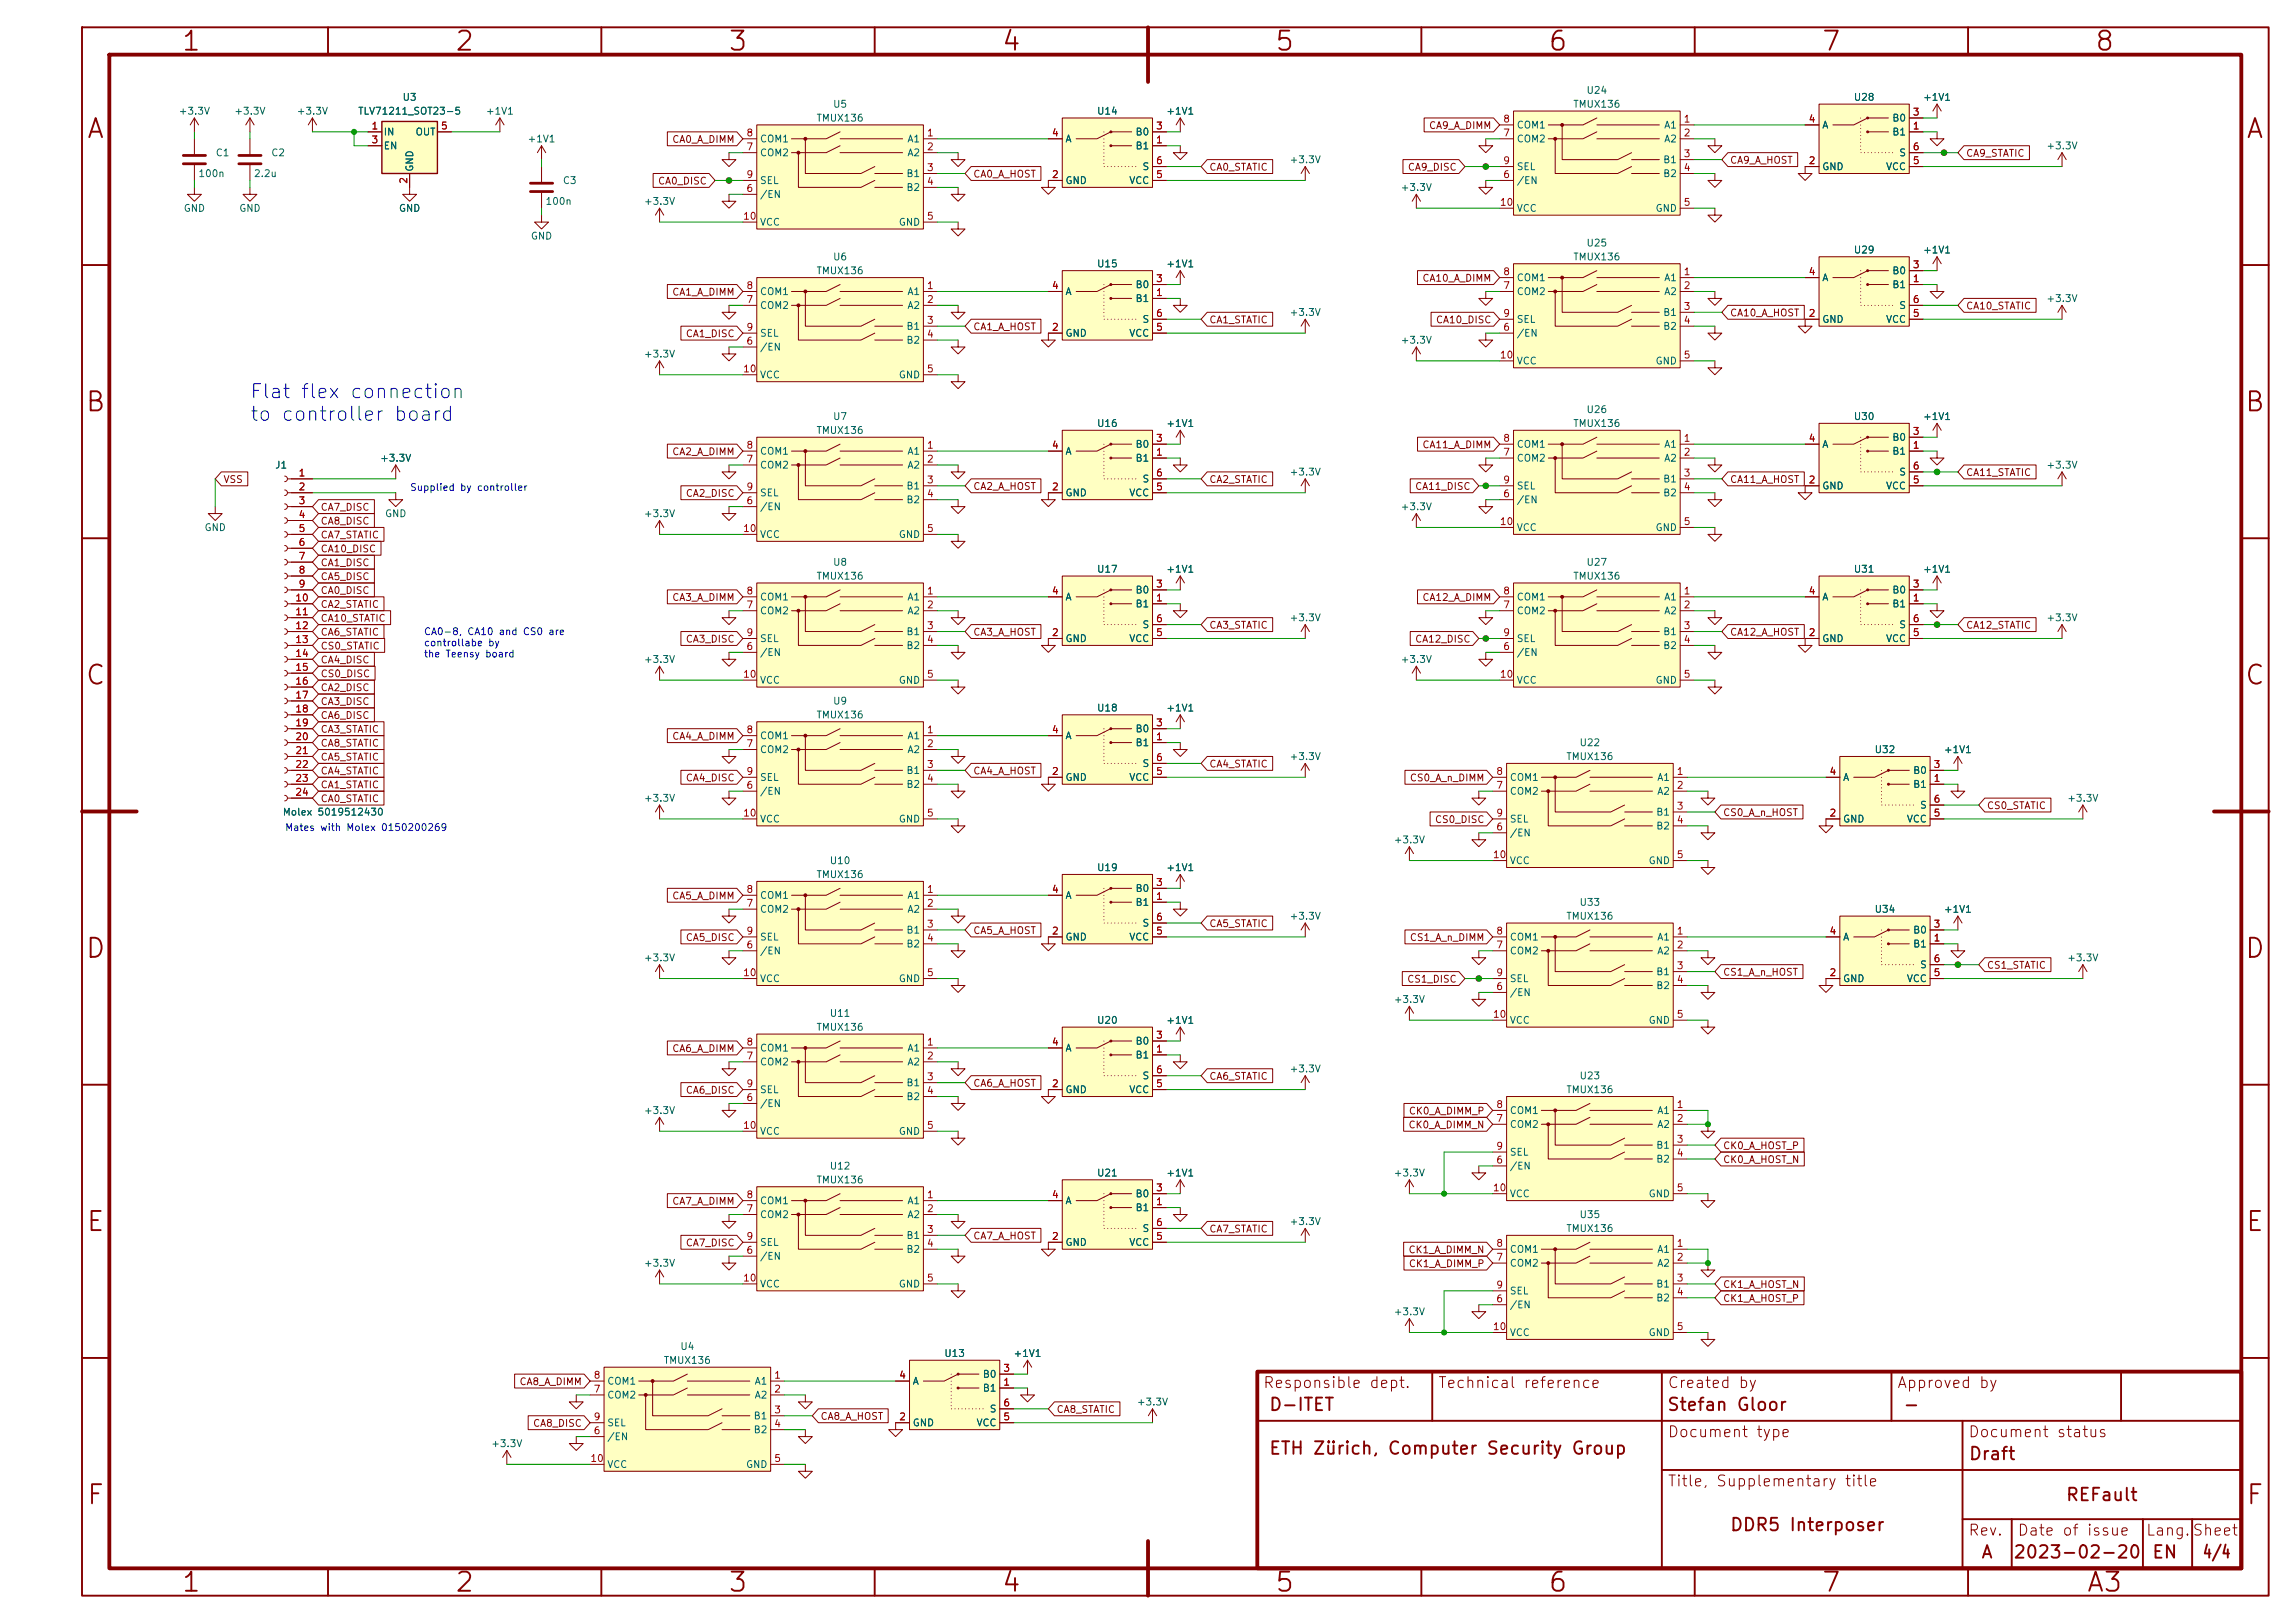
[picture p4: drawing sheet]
<svg xmlns="http://www.w3.org/2000/svg" width="420mm" height="297mm" viewBox="0 0 420 297" stroke-linecap="round" stroke-linejoin="round" font-family="sans-serif">
<defs><g id="words">
<g font-size="3.5" fill="#840000">
<text x="33" y="10.2">1</text>
<text x="83" y="10.2">2</text>
<text x="133" y="10.2">3</text>
<text x="183" y="10.2">4</text>
<text x="233" y="10.2">5</text>
<text x="283" y="10.2">6</text>
<text x="333" y="10.2">7</text>
<text x="383" y="10.2">8</text>
<text x="15.7" y="26.2">A</text>
<text x="410.6" y="26.2">A</text>
<text x="15.4" y="76.2">B</text>
<text x="410.4" y="76.2">B</text>
<text x="15.4" y="126.2">C</text>
<text x="410.4" y="126.2">C</text>
<text x="15.4" y="176.2">D</text>
<text x="410.4" y="176.2">D</text>
<text x="15.6" y="226.2">E</text>
<text x="410.6" y="226.2">E</text>
<text x="15.7" y="276.2">F</text>
<text x="410.6" y="276.2">F</text>
<text x="33" y="292.2">1</text>
<text x="83" y="292.2">2</text>
<text x="133" y="292.2">3</text>
<text x="183" y="292.2">4</text>
<text x="233" y="292.2">5</text>
<text x="283" y="292.2">6</text>
<text x="333" y="292.2">7</text>
<text x="381.5" y="292.2">A3</text>
</g>
<g font-size="2.6" fill="#0000c2">
<text x="45.6" y="73.6">Flat flex connection</text>
<text x="45.6" y="77.7">to controller board</text>
</g>
<g font-size="2.3" fill="#840000">
<text x="232" y="258.7">D-ITET</text>
<text x="304.8" y="258.7">Stefan Gloor</text>
<text x="348" y="258.7">-</text>
<text x="232" y="266.7">ETH Zürich, Computer Security Group</text>
<text x="360" y="267.7">Draft</text>
<text x="377.7" y="275.2">REFault</text>
<text x="316.3" y="280.7">DDR5 Interposer</text>
<text x="362.3" y="285.7">A</text>
<text x="368.1" y="285.7">2023-02-20</text>
<text x="393.5" y="285.7">EN</text>
<text x="402.8" y="285.7">4/4</text>
</g>
<g font-size="2" fill="#840000">
<text x="230.9" y="254.5">Responsible dept.</text>
<text x="262.9" y="254.5">Technical reference</text>
<text x="304.9" y="254.5">Created by</text>
<text x="346.9" y="254.5">Approved by</text>
<text x="304.9" y="263.5">Document type</text>
<text x="359.9" y="263.5">Document status</text>
<text x="304.9" y="272.5">Title, Supplementary title</text>
<text x="359.9" y="281.5">Rev.</text>
<text x="368.9" y="281.5">Date of issue</text>
<text x="392.4" y="281.5">Lang.Sheet</text>
</g>
<g font-size="1.3" fill="#006464">
<text x="290.1" y="17.5">U24</text>
<text x="32.6" y="21.3">+3.3V</text>
<text x="42.8" y="21.3">+3.3V</text>
<text x="54.2" y="21.3">+3.3V</text>
<text x="65.4" y="21.3">TLV71211_SOT23-5</text>
<text x="73.5" y="18.7">U3</text>
<text x="88.8" y="21.3">+1V1</text>
<text x="149.2" y="22.6">TMUX136</text>
<text x="152.3" y="20">U5</text>
<text x="200.6" y="21.3">U14</text>
<text x="213.2" y="21.3">+1V1</text>
<text x="277.3" y="23.8">COM1</text>
<text x="287.7" y="20">TMUX136</text>
<text x="304.3" y="23.8">A1</text>
<text x="333.2" y="23.8">A</text>
<text x="339" y="18.7">U28</text>
<text x="346" y="22.6">B0</text>
<text x="351.7" y="18.7">+1V1</text>
<text x="39.4" y="28.9">C1</text>
<text x="49.5" y="28.9">C2</text>
<text x="70.1" y="25.1">IN</text>
<text x="70.1" y="27.6">EN</text>
<text x="75.9" y="25.1">OUT</text>
<text x="96.4" y="26.4">+1V1</text>
<text x="138.9" y="28.9">COM2</text>
<text x="138.9" y="26.4">COM1</text>
<text x="165.9" y="26.4">A1</text>
<text x="165.9" y="28.9">A2</text>
<text x="194.8" y="26.4">A</text>
<text x="207.6" y="27.6">B1</text>
<text x="207.6" y="25.1">B0</text>
<text x="277.3" y="26.4">COM2</text>
<text x="304.3" y="26.4">A2</text>
<text x="346" y="25.1">B1</text>
<text x="347.3" y="28.9">S</text>
<text x="374.2" y="27.6">+3.3V</text>
<text x="36.2" y="32.7">100n</text>
<text x="46.3" y="32.7">2.2u</text>
<text x="75.9" y="31.5" transform="rotate(-90 75.9 31.5)">GND</text>
<text x="102.9" y="34">C3</text>
<text x="138.9" y="34">SEL</text>
<text x="165.7" y="32.7">B1</text>
<text x="165.7" y="35.3">B2</text>
<text x="194.8" y="34">GND</text>
<text x="206.5" y="34">VCC</text>
<text x="208.9" y="31.4">S</text>
<text x="235.8" y="30.2">+3.3V</text>
<text x="256.1" y="35.3">+3.3V</text>
<text x="277.3" y="34">/EN</text>
<text x="277.3" y="31.4">SEL</text>
<text x="304.1" y="30.2">B1</text>
<text x="304.1" y="32.7">B2</text>
<text x="333.2" y="31.4">GND</text>
<text x="344.9" y="31.4">VCC</text>
<text x="33.5" y="39.1">GND</text>
<text x="43.7" y="39.1">GND</text>
<text x="72.9" y="39.1">GND</text>
<text x="99.7" y="37.8">100n</text>
<text x="117.7" y="37.8">+3.3V</text>
<text x="138.9" y="36.5">/EN</text>
<text x="138.9" y="41.6">VCC</text>
<text x="164.3" y="41.6">GND</text>
<text x="277.3" y="39.1">VCC</text>
<text x="302.7" y="39.1">GND</text>
<text x="97" y="44.1">GND</text>
<text x="152.3" y="48">U6</text>
<text x="287.7" y="48">TMUX136</text>
<text x="290.1" y="45.4">U25</text>
<text x="339" y="46.7">U29</text>
<text x="351.7" y="46.7">+1V1</text>
<text x="149.2" y="50.5">TMUX136</text>
<text x="200.6" y="49.2">U15</text>
<text x="207.6" y="53">B0</text>
<text x="213.2" y="49.2">+1V1</text>
<text x="277.3" y="51.8">COM1</text>
<text x="304.3" y="51.8">A1</text>
<text x="333.2" y="51.8">A</text>
<text x="346" y="53">B1</text>
<text x="346" y="50.5">B0</text>
<text x="138.9" y="56.8">COM2</text>
<text x="138.9" y="54.3">COM1</text>
<text x="165.9" y="54.3">A1</text>
<text x="165.9" y="56.8">A2</text>
<text x="194.8" y="54.3">A</text>
<text x="207.6" y="55.6">B1</text>
<text x="208.9" y="59.4">S</text>
<text x="235.8" y="58.1">+3.3V</text>
<text x="277.3" y="54.3">COM2</text>
<text x="277.3" y="59.4">SEL</text>
<text x="304.1" y="58.1">B1</text>
<text x="304.3" y="54.3">A2</text>
<text x="333.2" y="59.4">GND</text>
<text x="344.9" y="59.4">VCC</text>
<text x="347.3" y="56.8">S</text>
<text x="374.2" y="55.6">+3.3V</text>
<text x="117.7" y="65.7">+3.3V</text>
<text x="138.9" y="64.5">/EN</text>
<text x="138.9" y="61.9">SEL</text>
<text x="165.7" y="60.7">B1</text>
<text x="165.7" y="63.2">B2</text>
<text x="194.8" y="61.9">GND</text>
<text x="206.5" y="61.9">VCC</text>
<text x="256.1" y="63.2">+3.3V</text>
<text x="277.3" y="61.9">/EN</text>
<text x="304.1" y="60.7">B2</text>
<text x="138.9" y="69.5">VCC</text>
<text x="164.3" y="69.5">GND</text>
<text x="277.3" y="67">VCC</text>
<text x="302.7" y="67">GND</text>
<text x="152.3" y="77.2">U7</text>
<text x="290.1" y="75.9">U26</text>
<text x="339" y="77.2">U30</text>
<text x="351.7" y="77.2">+1V1</text>
<text x="138.9" y="83.5">COM1</text>
<text x="149.2" y="79.7">TMUX136</text>
<text x="165.9" y="83.5">A1</text>
<text x="194.8" y="83.5">A</text>
<text x="200.6" y="78.4">U16</text>
<text x="207.6" y="82.2">B0</text>
<text x="213.2" y="78.4">+1V1</text>
<text x="277.3" y="82.2">COM1</text>
<text x="287.7" y="78.4">TMUX136</text>
<text x="304.3" y="82.2">A1</text>
<text x="333.2" y="82.2">A</text>
<text x="346" y="83.5">B1</text>
<text x="346" y="81">B0</text>
<text x="50.2" y="86.1">J1</text>
<text x="69.4" y="84.8">+3.3V</text>
<text x="138.9" y="86.1">COM2</text>
<text x="165.7" y="89.9">B1</text>
<text x="165.9" y="86.1">A2</text>
<text x="207.6" y="84.8">B1</text>
<text x="208.9" y="88.6">S</text>
<text x="235.8" y="87.3">+3.3V</text>
<text x="277.3" y="84.8">COM2</text>
<text x="277.3" y="89.9">SEL</text>
<text x="304.1" y="88.6">B1</text>
<text x="304.3" y="84.8">A2</text>
<text x="333.2" y="89.9">GND</text>
<text x="344.9" y="89.9">VCC</text>
<text x="347.3" y="87.3">S</text>
<text x="374.2" y="86.1">+3.3V</text>
<text x="70.3" y="94.9">GND</text>
<text x="117.7" y="94.9">+3.3V</text>
<text x="138.9" y="93.7">/EN</text>
<text x="138.9" y="91.1">SEL</text>
<text x="165.7" y="92.4">B2</text>
<text x="194.8" y="91.1">GND</text>
<text x="206.5" y="91.1">VCC</text>
<text x="256.1" y="93.7">+3.3V</text>
<text x="277.3" y="92.4">/EN</text>
<text x="304.1" y="91.1">B2</text>
<text x="37.3" y="97.5">GND</text>
<text x="138.9" y="98.8">VCC</text>
<text x="164.3" y="98.8">GND</text>
<text x="277.3" y="97.5">VCC</text>
<text x="302.7" y="97.5">GND</text>
<text x="149.2" y="106.4">TMUX136</text>
<text x="152.3" y="103.8">U8</text>
<text x="200.6" y="105.1">U17</text>
<text x="213.2" y="105.1">+1V1</text>
<text x="287.7" y="106.4">TMUX136</text>
<text x="290.1" y="103.8">U27</text>
<text x="339" y="105.1">U31</text>
<text x="351.7" y="105.1">+1V1</text>
<text x="138.9" y="112.7">COM2</text>
<text x="138.9" y="110.2">COM1</text>
<text x="165.9" y="110.2">A1</text>
<text x="165.9" y="112.7">A2</text>
<text x="194.8" y="110.2">A</text>
<text x="207.6" y="111.5">B1</text>
<text x="207.6" y="108.9">B0</text>
<text x="235.8" y="114">+3.3V</text>
<text x="277.3" y="112.7">COM2</text>
<text x="277.3" y="110.2">COM1</text>
<text x="304.3" y="110.2">A1</text>
<text x="304.3" y="112.7">A2</text>
<text x="333.2" y="110.2">A</text>
<text x="346" y="111.5">B1</text>
<text x="346" y="108.9">B0</text>
<text x="374.2" y="114">+3.3V</text>
<text x="138.9" y="117.8">SEL</text>
<text x="165.7" y="116.5">B1</text>
<text x="165.7" y="119.1">B2</text>
<text x="194.8" y="117.8">GND</text>
<text x="206.5" y="117.8">VCC</text>
<text x="208.9" y="115.3">S</text>
<text x="277.3" y="117.8">SEL</text>
<text x="304.1" y="116.5">B1</text>
<text x="304.1" y="119.1">B2</text>
<text x="333.2" y="117.8">GND</text>
<text x="344.9" y="117.8">VCC</text>
<text x="347.3" y="115.3">S</text>
<text x="117.7" y="121.6">+3.3V</text>
<text x="138.9" y="120.3">/EN</text>
<text x="138.9" y="125.4">VCC</text>
<text x="164.3" y="125.4">GND</text>
<text x="256.1" y="121.6">+3.3V</text>
<text x="277.3" y="120.3">/EN</text>
<text x="277.3" y="125.4">VCC</text>
<text x="302.7" y="125.4">GND</text>
<text x="149.2" y="131.8">TMUX136</text>
<text x="152.3" y="129.2">U9</text>
<text x="200.6" y="130.5">U18</text>
<text x="213.2" y="130.5">+1V1</text>
<text x="138.9" y="135.6">COM1</text>
<text x="165.9" y="135.6">A1</text>
<text x="194.8" y="135.6">A</text>
<text x="207.6" y="136.9">B1</text>
<text x="207.6" y="134.3">B0</text>
<text x="288.8" y="136.9">U22</text>
<text x="138.9" y="138.1">COM2</text>
<text x="138.9" y="143.2">SEL</text>
<text x="165.7" y="141.9">B1</text>
<text x="165.9" y="138.1">A2</text>
<text x="194.8" y="143.2">GND</text>
<text x="206.5" y="143.2">VCC</text>
<text x="208.9" y="140.7">S</text>
<text x="235.8" y="139.4">+3.3V</text>
<text x="276.1" y="143.2">COM1</text>
<text x="286.4" y="139.4">TMUX136</text>
<text x="303" y="143.2">A1</text>
<text x="337" y="143.2">A</text>
<text x="342.8" y="138.1">U32</text>
<text x="349.8" y="141.9">B0</text>
<text x="355.5" y="138.1">+1V1</text>
<text x="51.6" y="149.6">Molex 5019512430</text>
<text x="117.7" y="147">+3.3V</text>
<text x="138.9" y="145.7">/EN</text>
<text x="165.7" y="144.5">B2</text>
<text x="276.1" y="145.7">COM2</text>
<text x="302.9" y="149.6">B1</text>
<text x="303" y="145.7">A2</text>
<text x="349.8" y="144.5">B1</text>
<text x="351.1" y="148.3">S</text>
<text x="378" y="147">+3.3V</text>
<text x="138.9" y="150.8">VCC</text>
<text x="164.3" y="150.8">GND</text>
<text x="254.8" y="154.6">+3.3V</text>
<text x="276.1" y="153.4">/EN</text>
<text x="276.1" y="150.8">SEL</text>
<text x="302.9" y="152.1">B2</text>
<text x="337" y="150.8">GND</text>
<text x="348.7" y="150.8">VCC</text>
<text x="149.2" y="161">TMUX136</text>
<text x="151.7" y="158.4">U10</text>
<text x="200.6" y="159.7">U19</text>
<text x="213.2" y="159.7">+1V1</text>
<text x="276.1" y="158.4">VCC</text>
<text x="301.5" y="158.4">GND</text>
<text x="138.9" y="167.3">COM2</text>
<text x="138.9" y="164.8">COM1</text>
<text x="165.9" y="164.8">A1</text>
<text x="165.9" y="167.3">A2</text>
<text x="194.8" y="164.8">A</text>
<text x="207.6" y="166.1">B1</text>
<text x="207.6" y="163.5">B0</text>
<text x="288.8" y="166.1">U33</text>
<text x="342.8" y="167.3">U34</text>
<text x="355.5" y="167.3">+1V1</text>
<text x="138.9" y="172.4">SEL</text>
<text x="165.7" y="171.1">B1</text>
<text x="165.7" y="173.7">B2</text>
<text x="194.8" y="172.4">GND</text>
<text x="206.5" y="172.4">VCC</text>
<text x="208.9" y="169.9">S</text>
<text x="235.8" y="168.6">+3.3V</text>
<text x="276.1" y="172.4">COM1</text>
<text x="286.4" y="168.6">TMUX136</text>
<text x="303" y="172.4">A1</text>
<text x="337" y="172.4">A</text>
<text x="349.8" y="173.7">B1</text>
<text x="349.8" y="171.1">B0</text>
<text x="117.7" y="176.2">+3.3V</text>
<text x="138.9" y="175">/EN</text>
<text x="276.1" y="175">COM2</text>
<text x="302.9" y="178.8">B1</text>
<text x="303" y="175">A2</text>
<text x="351.1" y="177.5">S</text>
<text x="378" y="176.2">+3.3V</text>
<text x="138.9" y="180">VCC</text>
<text x="164.3" y="180">GND</text>
<text x="254.8" y="183.8">+3.3V</text>
<text x="276.1" y="182.6">/EN</text>
<text x="276.1" y="180">SEL</text>
<text x="302.9" y="181.3">B2</text>
<text x="337" y="180">GND</text>
<text x="348.7" y="180">VCC</text>
<text x="149.2" y="188.9">TMUX136</text>
<text x="151.7" y="186.4">U11</text>
<text x="200.6" y="187.7">U20</text>
<text x="207.6" y="191.5">B0</text>
<text x="213.2" y="187.7">+1V1</text>
<text x="276.1" y="187.7">VCC</text>
<text x="301.5" y="187.7">GND</text>
<text x="138.9" y="195.3">COM2</text>
<text x="138.9" y="192.7">COM1</text>
<text x="165.9" y="192.7">A1</text>
<text x="165.9" y="195.3">A2</text>
<text x="194.8" y="192.7">A</text>
<text x="207.6" y="194">B1</text>
<text x="208.9" y="197.8">S</text>
<text x="235.8" y="196.5">+3.3V</text>
<text x="288.8" y="197.8">U23</text>
<text x="138.9" y="202.9">/EN</text>
<text x="138.9" y="200.4">SEL</text>
<text x="165.7" y="199.1">B1</text>
<text x="165.7" y="201.6">B2</text>
<text x="194.8" y="200.4">GND</text>
<text x="206.5" y="200.4">VCC</text>
<text x="286.4" y="200.4">TMUX136</text>
<text x="117.7" y="204.2">+3.3V</text>
<text x="138.9" y="208">VCC</text>
<text x="164.3" y="208">GND</text>
<text x="276.1" y="206.7">COM2</text>
<text x="276.1" y="204.2">COM1</text>
<text x="303" y="204.2">A1</text>
<text x="303" y="206.7">A2</text>
<text x="151.7" y="214.3">U12</text>
<text x="200.6" y="215.6">U21</text>
<text x="213.2" y="215.6">+1V1</text>
<text x="254.8" y="215.6">+3.3V</text>
<text x="276.1" y="214.3">/EN</text>
<text x="276.1" y="211.8">SEL</text>
<text x="302.9" y="210.5">B1</text>
<text x="302.9" y="213.1">B2</text>
<text x="138.9" y="220.7">COM1</text>
<text x="149.2" y="216.9">TMUX136</text>
<text x="165.9" y="220.7">A1</text>
<text x="194.8" y="220.7">A</text>
<text x="207.6" y="221.9">B1</text>
<text x="207.6" y="219.4">B0</text>
<text x="276.1" y="219.4">VCC</text>
<text x="301.5" y="219.4">GND</text>
<text x="138.9" y="223.2">COM2</text>
<text x="165.7" y="227">B1</text>
<text x="165.9" y="223.2">A2</text>
<text x="208.9" y="225.8">S</text>
<text x="235.8" y="224.5">+3.3V</text>
<text x="286.4" y="225.8">TMUX136</text>
<text x="288.8" y="223.2">U35</text>
<text x="117.7" y="232.1">+3.3V</text>
<text x="138.9" y="230.8">/EN</text>
<text x="138.9" y="228.3">SEL</text>
<text x="165.7" y="229.6">B2</text>
<text x="194.8" y="228.3">GND</text>
<text x="206.5" y="228.3">VCC</text>
<text x="276.1" y="232.1">COM2</text>
<text x="276.1" y="229.6">COM1</text>
<text x="303" y="229.6">A1</text>
<text x="303" y="232.1">A2</text>
<text x="138.9" y="235.9">VCC</text>
<text x="164.3" y="235.9">GND</text>
<text x="276.1" y="239.7">/EN</text>
<text x="276.1" y="237.2">SEL</text>
<text x="302.9" y="235.9">B1</text>
<text x="302.9" y="238.5">B2</text>
<text x="254.8" y="241">+3.3V</text>
<text x="276.1" y="244.8">VCC</text>
<text x="301.5" y="244.8">GND</text>
<text x="121.3" y="249.9">TMUX136</text>
<text x="124.3" y="247.3">U4</text>
<text x="172.6" y="248.6">U13</text>
<text x="185.3" y="248.6">+1V1</text>
<text x="111" y="256.2">COM2</text>
<text x="111" y="253.7">COM1</text>
<text x="137.9" y="253.7">A1</text>
<text x="137.9" y="256.2">A2</text>
<text x="166.9" y="253.7">A</text>
<text x="179.7" y="255">B1</text>
<text x="179.7" y="252.4">B0</text>
<text x="207.9" y="257.5">+3.3V</text>
<text x="111" y="263.9">/EN</text>
<text x="111" y="261.3">SEL</text>
<text x="137.8" y="260">B1</text>
<text x="137.8" y="262.6">B2</text>
<text x="166.9" y="261.3">GND</text>
<text x="178.5" y="261.3">VCC</text>
<text x="180.9" y="258.8">S</text>
<text x="89.7" y="265.1">+3.3V</text>
<text x="111" y="268.9">VCC</text>
<text x="136.4" y="268.9">GND</text>
</g>
<g font-size="1.3" fill="#a90000">
<text x="67.8" y="24">1</text>
<text x="80.5" y="24">5</text>
<text x="211.4" y="24">3</text>
<text x="274.9" y="22.7">8</text>
<text x="307.9" y="22.7">1</text>
<text x="330.7" y="22.7">4</text>
<text x="349.8" y="24">1</text>
<text x="349.8" y="21.5">3</text>
<text x="67.8" y="26.5">3</text>
<text x="136.4" y="27.8">7</text>
<text x="136.4" y="25.3">8</text>
<text x="169.4" y="25.3">1</text>
<text x="169.4" y="27.8">2</text>
<text x="192.3" y="25.3">4</text>
<text x="211.4" y="26.5">1</text>
<text x="274.9" y="25.3">7</text>
<text x="307.9" y="25.3">2</text>
<text x="307.9" y="29.1">3</text>
<text x="349.8" y="27.8">6</text>
<text x="74.8" y="33.8" transform="rotate(-90 74.8 33.8)">2</text>
<text x="136.4" y="35.4">6</text>
<text x="136.4" y="32.9">9</text>
<text x="169.4" y="31.6">3</text>
<text x="169.4" y="34.2">4</text>
<text x="192.3" y="32.9">2</text>
<text x="211.4" y="32.9">5</text>
<text x="211.4" y="30.3">6</text>
<text x="274.9" y="32.9">6</text>
<text x="274.9" y="30.3">9</text>
<text x="307.9" y="31.6">4</text>
<text x="330.7" y="30.3">2</text>
<text x="349.8" y="30.3">5</text>
<text x="135.8" y="40.5">10</text>
<text x="169.4" y="40.5">5</text>
<text x="274.3" y="38">10</text>
<text x="307.9" y="38">5</text>
<text x="136.4" y="53.2">8</text>
<text x="169.4" y="53.2">1</text>
<text x="192.3" y="53.2">4</text>
<text x="211.4" y="51.9">3</text>
<text x="274.9" y="53.2">7</text>
<text x="274.9" y="50.7">8</text>
<text x="307.9" y="50.7">1</text>
<text x="307.9" y="53.2">2</text>
<text x="330.7" y="50.7">4</text>
<text x="349.8" y="51.9">1</text>
<text x="349.8" y="49.4">3</text>
<text x="136.4" y="55.7">7</text>
<text x="169.4" y="55.7">2</text>
<text x="169.4" y="59.6">3</text>
<text x="211.4" y="54.5">1</text>
<text x="211.4" y="58.3">6</text>
<text x="274.9" y="58.3">9</text>
<text x="307.9" y="57">3</text>
<text x="307.9" y="59.6">4</text>
<text x="330.7" y="58.3">2</text>
<text x="349.8" y="58.3">5</text>
<text x="349.8" y="55.7">6</text>
<text x="136.4" y="63.4">6</text>
<text x="136.4" y="60.8">9</text>
<text x="169.4" y="62.1">4</text>
<text x="192.3" y="60.8">2</text>
<text x="211.4" y="60.8">5</text>
<text x="274.3" y="65.9">10</text>
<text x="274.9" y="60.8">6</text>
<text x="307.9" y="65.9">5</text>
<text x="135.8" y="68.4">10</text>
<text x="169.4" y="68.4">5</text>
<text x="136.4" y="82.4">8</text>
<text x="169.4" y="82.4">1</text>
<text x="192.3" y="82.4">4</text>
<text x="211.4" y="83.7">1</text>
<text x="211.4" y="81.1">3</text>
<text x="274.9" y="83.7">7</text>
<text x="274.9" y="81.1">8</text>
<text x="307.9" y="81.1">1</text>
<text x="307.9" y="83.7">2</text>
<text x="330.7" y="81.1">4</text>
<text x="349.8" y="82.4">1</text>
<text x="349.8" y="79.9">3</text>
<text x="54.5" y="87.5">1</text>
<text x="136.4" y="85">7</text>
<text x="169.4" y="85">2</text>
<text x="169.4" y="88.8">3</text>
<text x="211.4" y="87.5">6</text>
<text x="274.9" y="88.8">9</text>
<text x="307.9" y="87.5">3</text>
<text x="330.7" y="88.8">2</text>
<text x="349.8" y="88.8">5</text>
<text x="349.8" y="86.2">6</text>
<text x="54.5" y="90">2</text>
<text x="54.5" y="92.6">3</text>
<text x="54.5" y="95.1">4</text>
<text x="136.4" y="92.6">6</text>
<text x="136.4" y="90">9</text>
<text x="169.4" y="91.3">4</text>
<text x="192.3" y="90">2</text>
<text x="211.4" y="90">5</text>
<text x="274.9" y="91.3">6</text>
<text x="307.9" y="90">4</text>
<text x="54.5" y="97.7">5</text>
<text x="54.5" y="100.2">6</text>
<text x="135.8" y="97.7">10</text>
<text x="169.4" y="97.7">5</text>
<text x="274.3" y="96.4">10</text>
<text x="307.9" y="96.4">5</text>
<text x="54.5" y="102.7">7</text>
<text x="54.5" y="105.3">8</text>
<text x="54.5" y="107.8">9</text>
<text x="211.4" y="107.8">3</text>
<text x="349.8" y="107.8">3</text>
<text x="53.9" y="110.4">10</text>
<text x="53.9" y="112.9">11</text>
<text x="136.4" y="111.6">7</text>
<text x="136.4" y="109.1">8</text>
<text x="169.4" y="109.1">1</text>
<text x="169.4" y="111.6">2</text>
<text x="192.3" y="109.1">4</text>
<text x="211.4" y="110.4">1</text>
<text x="274.9" y="111.6">7</text>
<text x="274.9" y="109.1">8</text>
<text x="307.9" y="109.1">1</text>
<text x="307.9" y="111.6">2</text>
<text x="330.7" y="109.1">4</text>
<text x="349.8" y="110.4">1</text>
<text x="53.9" y="115.4">12</text>
<text x="53.9" y="118">13</text>
<text x="136.4" y="119.2">6</text>
<text x="136.4" y="116.7">9</text>
<text x="169.4" y="115.4">3</text>
<text x="169.4" y="118">4</text>
<text x="192.3" y="116.7">2</text>
<text x="211.4" y="116.7">5</text>
<text x="211.4" y="114.2">6</text>
<text x="274.9" y="119.2">6</text>
<text x="274.9" y="116.7">9</text>
<text x="307.9" y="115.4">3</text>
<text x="307.9" y="118">4</text>
<text x="330.7" y="116.7">2</text>
<text x="349.8" y="116.7">5</text>
<text x="349.8" y="114.2">6</text>
<text x="53.9" y="120.5">14</text>
<text x="53.9" y="123.1">15</text>
<text x="53.9" y="125.6">16</text>
<text x="135.8" y="124.3">10</text>
<text x="169.4" y="124.3">5</text>
<text x="274.3" y="124.3">10</text>
<text x="307.9" y="124.3">5</text>
<text x="53.9" y="128.1">17</text>
<text x="53.9" y="130.7">18</text>
<text x="53.9" y="133.2">19</text>
<text x="53.9" y="135.8">20</text>
<text x="136.4" y="137">7</text>
<text x="136.4" y="134.5">8</text>
<text x="169.4" y="134.5">1</text>
<text x="169.4" y="137">2</text>
<text x="192.3" y="134.5">4</text>
<text x="211.4" y="135.8">1</text>
<text x="211.4" y="133.2">3</text>
<text x="53.9" y="138.3">21</text>
<text x="53.9" y="140.8">22</text>
<text x="53.9" y="143.4">23</text>
<text x="136.4" y="142.1">9</text>
<text x="169.4" y="140.8">3</text>
<text x="169.4" y="143.4">4</text>
<text x="192.3" y="142.1">2</text>
<text x="211.4" y="142.1">5</text>
<text x="211.4" y="139.6">6</text>
<text x="273.6" y="142.1">8</text>
<text x="306.6" y="142.1">1</text>
<text x="334.5" y="142.1">4</text>
<text x="353.6" y="143.4">1</text>
<text x="353.6" y="140.8">3</text>
<text x="53.9" y="145.9">24</text>
<text x="135.8" y="149.7">10</text>
<text x="136.4" y="144.6">6</text>
<text x="169.4" y="149.7">5</text>
<text x="273.6" y="144.6">7</text>
<text x="273.6" y="149.7">9</text>
<text x="306.6" y="144.6">2</text>
<text x="306.6" y="148.5">3</text>
<text x="334.5" y="149.7">2</text>
<text x="353.6" y="149.7">5</text>
<text x="353.6" y="147.2">6</text>
<text x="273.6" y="152.3">6</text>
<text x="306.6" y="151">4</text>
<text x="273" y="157.3">10</text>
<text x="306.6" y="157.3">5</text>
<text x="136.4" y="166.2">7</text>
<text x="136.4" y="163.7">8</text>
<text x="169.4" y="163.7">1</text>
<text x="169.4" y="166.2">2</text>
<text x="192.3" y="163.7">4</text>
<text x="211.4" y="165">1</text>
<text x="211.4" y="162.4">3</text>
<text x="136.4" y="173.9">6</text>
<text x="136.4" y="171.3">9</text>
<text x="169.4" y="170">3</text>
<text x="169.4" y="172.6">4</text>
<text x="192.3" y="171.3">2</text>
<text x="211.4" y="171.3">5</text>
<text x="211.4" y="168.8">6</text>
<text x="273.6" y="173.9">7</text>
<text x="273.6" y="171.3">8</text>
<text x="306.6" y="171.3">1</text>
<text x="306.6" y="173.9">2</text>
<text x="334.5" y="171.3">4</text>
<text x="353.6" y="172.6">1</text>
<text x="353.6" y="170">3</text>
<text x="135.8" y="178.9">10</text>
<text x="169.4" y="178.9">5</text>
<text x="273.6" y="178.9">9</text>
<text x="306.6" y="177.7">3</text>
<text x="334.5" y="178.9">2</text>
<text x="353.6" y="178.9">5</text>
<text x="353.6" y="176.4">6</text>
<text x="273.6" y="181.5">6</text>
<text x="306.6" y="180.2">4</text>
<text x="136.4" y="191.6">8</text>
<text x="169.4" y="191.6">1</text>
<text x="192.3" y="191.6">4</text>
<text x="211.4" y="190.4">3</text>
<text x="273" y="186.6">10</text>
<text x="306.6" y="186.6">5</text>
<text x="136.4" y="194.2">7</text>
<text x="169.4" y="194.2">2</text>
<text x="169.4" y="198">3</text>
<text x="211.4" y="192.9">1</text>
<text x="211.4" y="196.7">6</text>
<text x="136.4" y="201.8">6</text>
<text x="136.4" y="199.3">9</text>
<text x="169.4" y="200.5">4</text>
<text x="192.3" y="199.3">2</text>
<text x="211.4" y="199.3">5</text>
<text x="273.6" y="203.1">8</text>
<text x="306.6" y="203.1">1</text>
<text x="135.8" y="206.9">10</text>
<text x="169.4" y="206.9">5</text>
<text x="273.6" y="205.6">7</text>
<text x="306.6" y="205.6">2</text>
<text x="306.6" y="209.4">3</text>
<text x="273.6" y="213.2">6</text>
<text x="273.6" y="210.7">9</text>
<text x="306.6" y="212">4</text>
<text x="136.4" y="219.6">8</text>
<text x="169.4" y="219.6">1</text>
<text x="192.3" y="219.6">4</text>
<text x="211.4" y="220.8">1</text>
<text x="211.4" y="218.3">3</text>
<text x="273" y="218.3">10</text>
<text x="306.6" y="218.3">5</text>
<text x="136.4" y="222.1">7</text>
<text x="136.4" y="227.2">9</text>
<text x="169.4" y="222.1">2</text>
<text x="169.4" y="225.9">3</text>
<text x="192.3" y="227.2">2</text>
<text x="211.4" y="227.2">5</text>
<text x="211.4" y="224.7">6</text>
<text x="136.4" y="229.7">6</text>
<text x="169.4" y="228.5">4</text>
<text x="273.6" y="231">7</text>
<text x="273.6" y="228.5">8</text>
<text x="306.6" y="228.5">1</text>
<text x="306.6" y="231">2</text>
<text x="135.8" y="234.8">10</text>
<text x="169.4" y="234.8">5</text>
<text x="273.6" y="238.6">6</text>
<text x="273.6" y="236.1">9</text>
<text x="306.6" y="234.8">3</text>
<text x="306.6" y="237.4">4</text>
<text x="273" y="243.7">10</text>
<text x="306.6" y="243.7">5</text>
<text x="183.4" y="251.3">3</text>
<text x="108.5" y="255.1">7</text>
<text x="108.5" y="252.6">8</text>
<text x="141.5" y="252.6">1</text>
<text x="141.5" y="255.1">2</text>
<text x="164.4" y="252.6">4</text>
<text x="183.4" y="253.9">1</text>
<text x="183.4" y="257.7">6</text>
<text x="108.5" y="262.8">6</text>
<text x="108.5" y="260.2">9</text>
<text x="141.5" y="258.9">3</text>
<text x="141.5" y="261.5">4</text>
<text x="164.4" y="260.2">2</text>
<text x="183.4" y="260.2">5</text>
<text x="107.9" y="267.8">10</text>
<text x="141.5" y="267.8">5</text>
</g>
<g font-size="1.3" fill="#840000">
<text x="261.3" y="23.9">CA9_A_DIMM</text>
<text x="122.9" y="26.5">CA0_A_DIMM</text>
<text x="359.5" y="29">CA9_STATIC</text>
<text x="120.3" y="34.1">CA0_DISC</text>
<text x="177.9" y="32.8">CA0_A_HOST</text>
<text x="221.1" y="31.5">CA0_STATIC</text>
<text x="257.4" y="31.5">CA9_DISC</text>
<text x="316.4" y="30.3">CA9_A_HOST</text>
<text x="260.1" y="51.9">CA10_A_DIMM</text>
<text x="122.9" y="54.4">CA1_A_DIMM</text>
<text x="221.1" y="59.5">CA1_STATIC</text>
<text x="262.6" y="59.5">CA10_DISC</text>
<text x="316.4" y="58.2">CA10_A_HOST</text>
<text x="359.5" y="56.9">CA10_STATIC</text>
<text x="125.3" y="62">CA1_DISC</text>
<text x="177.9" y="60.7">CA1_A_HOST</text>
<text x="122.9" y="83.6">CA2_A_DIMM</text>
<text x="260.1" y="82.3">CA11_A_DIMM</text>
<text x="40.8" y="88.7">VSS</text>
<text x="177.9" y="90">CA2_A_HOST</text>
<text x="221.1" y="88.7">CA2_STATIC</text>
<text x="258.8" y="90">CA11_DISC</text>
<text x="316.4" y="88.7">CA11_A_HOST</text>
<text x="359.5" y="87.4">CA11_STATIC</text>
<text x="58.6" y="93.8">CA7_DISC</text>
<text x="125.3" y="91.2">CA2_DISC</text>
<text x="58.6" y="98.8">CA7_STATIC</text>
<text x="58.6" y="101.4">CA10_DISC</text>
<text x="58.6" y="96.3">CA8_DISC</text>
<text x="58.6" y="106.5">CA5_DISC</text>
<text x="58.6" y="103.9">CA1_DISC</text>
<text x="58.6" y="111.5">CA2_STATIC</text>
<text x="58.6" y="109">CA0_DISC</text>
<text x="122.9" y="110.3">CA3_A_DIMM</text>
<text x="260.1" y="110.3">CA12_A_DIMM</text>
<text x="58.6" y="116.6">CA6_STATIC</text>
<text x="58.6" y="119.2">CS0_STATIC</text>
<text x="58.6" y="114.1">CA10_STATIC</text>
<text x="125.3" y="117.9">CA3_DISC</text>
<text x="177.9" y="116.6">CA3_A_HOST</text>
<text x="221.1" y="115.4">CA3_STATIC</text>
<text x="258.8" y="117.9">CA12_DISC</text>
<text x="316.4" y="116.6">CA12_A_HOST</text>
<text x="359.5" y="115.4">CA12_STATIC</text>
<text x="58.6" y="121.7">CA4_DISC</text>
<text x="58.6" y="124.2">CS0_DISC</text>
<text x="58.6" y="131.9">CA6_DISC</text>
<text x="58.6" y="129.3">CA3_DISC</text>
<text x="58.6" y="126.8">CA2_DISC</text>
<text x="58.6" y="134.4">CA3_STATIC</text>
<text x="58.6" y="136.9">CA8_STATIC</text>
<text x="122.9" y="135.7">CA4_A_DIMM</text>
<text x="58.6" y="139.5">CA5_STATIC</text>
<text x="58.6" y="142">CA4_STATIC</text>
<text x="125.3" y="143.3">CA4_DISC</text>
<text x="177.9" y="142">CA4_A_HOST</text>
<text x="221.1" y="140.8">CA4_STATIC</text>
<text x="257.8" y="143.3">CS0_A_n_DIMM</text>
<text x="58.6" y="144.6">CA1_STATIC</text>
<text x="58.6" y="147.1">CA0_STATIC</text>
<text x="315.1" y="149.6">CS0_A_n_HOST</text>
<text x="363.4" y="148.4">CS0_STATIC</text>
<text x="262.4" y="150.9">CS0_DISC</text>
<text x="122.9" y="164.9">CA5_A_DIMM</text>
<text x="125.3" y="172.5">CA5_DISC</text>
<text x="177.9" y="171.2">CA5_A_HOST</text>
<text x="221.1" y="170">CA5_STATIC</text>
<text x="257.8" y="172.5">CS1_A_n_DIMM</text>
<text x="315.1" y="178.9">CS1_A_n_HOST</text>
<text x="363.4" y="177.6">CS1_STATIC</text>
<text x="257.3" y="180.1">CS1_DISC</text>
<text x="122.9" y="192.8">CA6_A_DIMM</text>
<text x="221.1" y="197.9">CA6_STATIC</text>
<text x="125.3" y="200.4">CA6_DISC</text>
<text x="177.9" y="199.2">CA6_A_HOST</text>
<text x="257.5" y="206.8">CK0_A_DIMM_N</text>
<text x="257.6" y="204.3">CK0_A_DIMM_P</text>
<text x="315.1" y="213.1">CK0_A_HOST_N</text>
<text x="315.1" y="210.6">CK0_A_HOST_P</text>
<text x="122.9" y="220.8">CA7_A_DIMM</text>
<text x="177.9" y="227.1">CA7_A_HOST</text>
<text x="221.1" y="225.8">CA7_STATIC</text>
<text x="125.3" y="228.4">CA7_DISC</text>
<text x="257.5" y="229.7">CK1_A_DIMM_N</text>
<text x="257.6" y="232.2">CK1_A_DIMM_P</text>
<text x="315.1" y="236">CK1_A_HOST_N</text>
<text x="315.1" y="238.5">CK1_A_HOST_P</text>
<text x="94.9" y="253.8">CA8_A_DIMM</text>
<text x="97.4" y="261.4">CA8_DISC</text>
<text x="150" y="260.1">CA8_A_HOST</text>
<text x="193.2" y="258.9">CA8_STATIC</text>
</g>
<g font-size="1.3" fill="#0000c2">
<text x="74.9" y="90.1">Supplied by controller</text>
<text x="77.4" y="116.5">CA0-8, CA10 and CS0 are</text>
<text x="77.4" y="118.6">controllabe by</text>
<text x="77.4" y="120.6">the Teensy board</text>
<text x="52" y="152.4">Mates with Molex 0150200269</text>
</g>
</g></defs>
<g fill="none" stroke="#840000" stroke-width=".35">
<path d="M15 5h400v287h-400zM60 5v5M110 5v5M160 5v5M210 5v5M260 5v5M310 5v5M360 5v5M15 48.5h5M410 48.5h5M15 98.5h5M410 98.5h5"/>
<path d="M15 148.5h5M410 148.5h5M15 198.5h5M410 198.5h5M15 248.5h5M262 251v9M304 251v36M346 251v9M388 251v9M410 248.5h5M230 260h180M304 269h106"/>
<path d="M359 278h51M359 260v27M368 278v9M392 278v9M401 278v9M60 287v5M110 287v5M160 287v5M210 287v5M260 287v5M310 287v5M360 287v5"/>
</g>
<path d="M20 10h390v277h-390zM210 5v10M15 148.5h10M405 148.5h10M230 251h180v36h-180zM210 282v10" fill="none" stroke="#840000" stroke-width=".7"/>
<path d="M313.7 31.8v1.2h1.3l-1.3 1.3-1.3-1.3h1.3M313.7 25.4v1.3h1.3l-1.3 1.2-1.3-1.2h1.3M120.6 176.5l-.7 1.3M120.6 176.5l.8 1.3M120.6 176.5v2.6" fill="none" stroke="#840000" stroke-width=".18"/>
<path d="M138.4 217.2h30.5v19h-30.5z" fill="#ffffc2"/>
<g fill="none" stroke="#840000" stroke-width=".18">
<path d="M354.3 52.1v1.2h1.3l-1.3 1.3-1.2-1.3h1.2M354.3 47l-.7 1.3M354.3 47l.8 1.3M354.3 47v2.5M135.9 219.7h2.5M138.4 217.2h30.5v19h-30.5zM147.3 219.7v6.4h10.2l2.5-1.3M153.7 218.4l-2.6 1.3h-6.3M153.7 219.7h11.4M168.9 219.7h2.5M135.9 222.2h2.5M135.9 234.9h2.5"/>
<path d="M135.9 229.9h2.5M135.9 227.3h2.5M146 222.2v6.4h11.5l2.5-1.3M153.7 221l-2.6 1.2h-6.3M153.7 222.2h11.4M160 226.1h5.1M160 228.6h5.1M168.9 226.1h2.5M168.9 222.2h2.5M168.9 228.6h2.5M168.9 234.9h2.5M175.3 228.6v1.3h1.2l-1.2 1.2-1.3-1.2h1.3"/>
</g>
<g fill="#840000" stroke="#840000" stroke-width=".18">
<circle cx="146.1" cy="222.2" r=".26"/>
<circle cx="147.3" cy="219.7" r=".26"/>
</g>
<path d="M332.7 47h16.5v12.7h-16.5z" fill="#ffffc2"/>
<path d="M313.7 38.1v1.3h1.3l-1.3 1.2-1.3-1.2h1.3M330.2 58.4h2.5M330.2 50.8h2.5M332.7 47h16.5v12.7h-16.5zM341.6 52.1h3.8M345.4 49.5h-3.8l-2.5 1.3h-3.8M349.2 49.5h2.6M349.2 52.1h2.6M349.2 58.4h2.6M349.2 55.9h2.6M133.3 174v1.3h1.3l-1.3 1.2-1.2-1.2h1.2" fill="none" stroke="#840000" stroke-width=".18"/>
<g fill="#840000" stroke="#840000" stroke-width=".18">
<circle cx="341.6" cy="49.5" r=".17"/>
<circle cx="341.6" cy="52.1" r=".17"/>
</g>
<path d="M340.4 49.5v6.4h6.3" fill="none" stroke="#840000" stroke-width=".18" stroke-dasharray="0 .6"/>
<path d="M332.7 19.1h16.5v12.7h-16.5z" fill="#ffffc2"/>
<g fill="none" stroke="#840000" stroke-width=".18">
<path d="M332.7 19.1h16.5v12.7h-16.5zM330.2 22.9h2.5M332.7 30.5h-2.5v1.3h1.3l-1.3 1.2-1.3-1.2h1.3M341.6 24.1h3.8M345.4 21.6h-3.8l-2.5 1.3h-3.8M349.2 21.6h2.6M349.2 24.1h2.6M349.2 30.5h2.6M349.2 27.9h2.6M334 149.9v1.2h1.3l-1.3 1.3-1.3-1.3h1.3M358.1 143.5v1.3h1.3l-1.3 1.3-1.2-1.3h1.2M381 147.3l-.8 1.3"/>
<path d="M381 147.3l.8 1.3M381 147.3v2.6M133.3 166.4v1.2h1.3l-1.3 1.3-1.2-1.3h1.2M358.1 167.6l-.7 1.3M358.1 167.6l.8 1.3M358.1 167.6v2.6"/>
</g>
<g fill="#840000" stroke="#840000" stroke-width=".18">
<circle cx="341.6" cy="21.6" r=".17"/>
<circle cx="341.6" cy="24.1" r=".17"/>
</g>
<path d="M340.4 21.6v6.3h6.3" fill="none" stroke="#840000" stroke-width=".18" stroke-dasharray="0 .6"/>
<path d="M336.5 138.4h16.6v12.7h-16.6z" fill="#ffffc2"/>
<g fill="none" stroke="#840000" stroke-width=".18">
<path d="M259.1 94l-.8 1.3M259.1 94l.7 1.3M259.1 94v2.5M336.5 138.4h16.6v12.7h-16.6zM334 149.9h2.5M334 142.2h2.5M345.4 143.5h3.8M349.2 141h-3.8l-2.5 1.2h-3.8M353.1 141h2.5M353.1 143.5h2.5M353.1 149.9h2.5M353.1 147.3h2.5"/>
<path d="M120.6 204.5l-.7 1.2M120.6 204.5l.8 1.2M120.6 204.5v2.5M133.3 229.9v1.2h1.3l-1.3 1.3-1.2-1.3h1.2"/>
</g>
<g fill="#840000" stroke="#840000" stroke-width=".18">
<circle cx="345.4" cy="141" r=".17"/>
<circle cx="345.4" cy="143.5" r=".17"/>
</g>
<path d="M344.2 141v6.3h6.3" fill="none" stroke="#840000" stroke-width=".18" stroke-dasharray="0 .6"/>
<path d="M276.9 20.3h30.4v19.1h-30.4z" fill="#ffffc2"/>
<g fill="none" stroke="#840000" stroke-width=".18">
<path d="M274.3 22.9h2.6M274.3 25.4h2.6M274.3 38.1h2.6M274.3 33h2.6M274.3 30.5h2.6M276.9 20.3h30.4v19.1h-30.4zM284.5 25.4v6.4h11.4l2.5-1.3M285.7 22.9v6.3h10.2l2.5-1.3M292.1 21.6l-2.5 1.3h-6.4M292.1 24.1l-2.5 1.3h-6.4M292.1 22.9h11.4M292.1 25.4h11.4"/>
<path d="M298.4 29.2h5.1M298.4 31.8h5.1M307.3 22.9h2.6M307.3 29.2h2.6M307.3 25.4h2.6M307.3 31.8h2.6M307.3 38.1h2.6"/>
</g>
<g fill="#840000" stroke="#840000" stroke-width=".18">
<circle cx="284.5" cy="25.4" r=".26"/>
<circle cx="285.7" cy="22.9" r=".26"/>
</g>
<path d="M276.9 48.3h30.4v19h-30.4z" fill="#ffffc2"/>
<g fill="none" stroke="#840000" stroke-width=".18">
<path d="M274.3 50.8h2.6M274.3 53.3h2.6M274.3 58.4h2.6M276.9 48.3h30.4v19h-30.4zM284.5 53.3v6.4h11.4l2.5-1.3M285.7 50.8v6.4h10.2l2.5-1.3M292.1 49.5l-2.5 1.3h-6.4M292.1 52.1l-2.5 1.2h-6.4M292.1 50.8h11.4M292.1 53.3h11.4M298.4 57.2h5.1M298.4 59.7h5.1"/>
<path d="M307.3 50.8h2.6M307.3 57.2h2.6M307.3 53.3h2.6M307.3 59.7h2.6M274.3 66h2.6M274.3 61h2.6M307.3 66h2.6M120.6 232.4l-.7 1.3M120.6 232.4l.8 1.3M120.6 232.4v2.5M133.3 222.2v1.3h1.3l-1.3 1.3-1.2-1.3h1.2"/>
</g>
<g fill="#840000" stroke="#840000" stroke-width=".18">
<circle cx="284.5" cy="53.3" r=".26"/>
<circle cx="285.7" cy="50.8" r=".26"/>
</g>
<path d="M276.9 78.7h30.4v19.1h-30.4z" fill="#ffffc2"/>
<g fill="none" stroke="#840000" stroke-width=".18">
<path d="M354.3 19.1l-.7 1.2M354.3 19.1l.8 1.2M354.3 19.1v2.5M99.1 39.4v1.2h1.2l-1.2 1.3-1.3-1.3h1.3M99.1 26.7l-.8 1.2M99.1 26.7l.7 1.2M99.1 26.7v2.5M99.1 30.5v2.8M99.1 35.3v2.8M120.6 38.1l-.7 1.3M120.6 38.1l.8 1.3M120.6 38.1v2.5"/>
<path d="M133.3 35.6v1.2h1.3l-1.3 1.3-1.2-1.3h1.2M133.3 33h.1M133.3 27.9v1.3h1.3l-1.3 1.3-1.2-1.3h1.2M354.3 24.1v1.3h1.3l-1.3 1.3-1.2-1.3h1.2M355.6 27.9h.1M377.2 27.9v2.6M377.2 27.9l-.8 1.3M377.2 27.9l.8 1.3M133.3 55.9v1.3h1.3l-1.3 1.2-1.2-1.2h1.2M313.7 53.3v1.3h1.3l-1.3 1.3-1.3-1.3h1.3M377.2 55.9l-.8 1.3M377.2 55.9l.8 1.3"/>
<path d="M377.2 55.9v2.5M120.6 66v2.6M120.6 66l-.7 1.3M120.6 66l.8 1.3M133.3 63.5v1.3h1.3l-1.3 1.2-1.2-1.2h1.2M276.9 78.7h30.4v19.1h-30.4zM133.3 92.7v1.3h1.3l-1.3 1.3-1.2-1.3h1.2M133.3 85.1v1.3h1.3l-1.3 1.2-1.2-1.2h1.2M274.3 81.3h2.6M274.3 83.8h2.6M274.3 96.5h2.6M274.3 91.4h2.6"/>
<path d="M274.3 88.9h2.6M284.5 83.8v6.4h11.4l2.5-1.3M285.7 81.3v6.3h10.2l2.5-1.2M292.1 80l-2.5 1.3h-6.4M292.1 82.6l-2.5 1.2h-6.4M292.1 81.3h11.4M292.1 83.8h11.4M298.4 87.6h5.1M298.4 90.2h5.1M307.3 81.3h2.6M307.3 87.6h2.6M307.3 83.8h2.6"/>
<path d="M307.3 90.2h2.6M307.3 96.5h2.6M191.8 116.8v1.3h1.2l-1.2 1.3-1.3-1.3h1.3M175.3 124.5v1.2h1.2l-1.2 1.3-1.3-1.3h1.3M358.1 138.4l-.7 1.3M358.1 138.4l.8 1.3M358.1 138.4v2.6M312.4 151.1v1.3h1.3l-1.3 1.3-1.3-1.3h1.3M312.4 157.5v1.3h1.3l-1.3 1.2-1.3-1.2h1.3M312.4 174v1.3h1.3l-1.3 1.2-1.3-1.2h1.3M133.3 194.3v1.3h1.3l-1.3 1.3-1.2-1.3h1.2M133.3 201.9v1.3h1.3l-1.3 1.3-1.2-1.3h1.2"/>
<path d="M257.8 215.9l-.8 1.3M257.8 215.9l.8 1.3M257.8 215.9v2.5M270.5 213.4v1.2h1.3l-1.3 1.3-1.3-1.3h1.3M175.3 234.9v1.3h1.2l-1.2 1.3-1.3-1.3h1.3"/>
<circle cx="133.3" cy="33" r=".51"/>
<circle cx="355.6" cy="27.9" r=".51"/>
</g>
<g fill="#840000" stroke="#840000" stroke-width=".18">
<circle cx="284.5" cy="83.8" r=".26"/>
<circle cx="285.7" cy="81.3" r=".26"/>
</g>
<path d="M97 33.5h4.1M97 35.1h4.1" fill="none" stroke="#840000" stroke-width=".51"/>
<path d="M138.4 189.2h30.5v19.1h-30.5z" fill="#ffffc2"/>
<g fill="none" stroke="#840000" stroke-width=".18">
<path d="M135.9 191.8h2.5M135.9 194.3h2.5M135.9 199.4h2.5M138.4 189.2h30.5v19.1h-30.5zM146 194.3v6.4h11.5l2.5-1.3M147.3 191.8v6.3h10.2l2.5-1.2M153.7 190.5l-2.6 1.3h-6.3M153.7 193l-2.6 1.3h-6.3M153.7 191.8h11.4M153.7 194.3h11.4M160 198.1h5.1M168.9 191.8h2.5"/>
<path d="M168.9 198.1h2.5M168.9 194.3h2.5M135.9 207h2.5M135.9 201.9h2.5M160 200.7h5.1M168.9 200.7h2.5M168.9 207h2.5"/>
</g>
<g fill="#840000" stroke="#840000" stroke-width=".18">
<circle cx="146.1" cy="194.3" r=".26"/>
<circle cx="147.3" cy="191.8" r=".26"/>
</g>
<path d="M138.4 161.3h30.5v19h-30.5z" fill="#ffffc2"/>
<g fill="none" stroke="#840000" stroke-width=".18">
<path d="M313.7 118.1v1.3h1.3l-1.3 1.3-1.3-1.3h1.3M330.2 116.8v1.3h1.3l-1.3 1.3-1.3-1.3h1.3M313.7 124.5v1.2h1.3l-1.3 1.3-1.3-1.3h1.3M135.9 163.8h2.5M135.9 166.4h2.5M135.9 179.1h2.5M135.9 174h2.5M135.9 171.5h2.5M138.4 161.3h30.5v19h-30.5zM146 166.4v6.3h11.5l2.5-1.2M147.3 163.8v6.4h10.2l2.5-1.3M153.7 162.6l-2.6 1.2h-6.3"/>
<path d="M153.7 165.1l-2.6 1.3h-6.3M153.7 163.8h11.4M153.7 166.4h11.4M160 170.2h5.1M160 172.7h5.1M168.9 163.8h2.5M168.9 170.2h2.5M168.9 166.4h2.5M168.9 172.7h2.5M168.9 179.1h2.5M334 179.1v1.2h1.3l-1.3 1.3-1.3-1.3h1.3"/>
</g>
<g fill="#840000" stroke="#840000" stroke-width=".18">
<circle cx="146.1" cy="166.4" r=".26"/>
<circle cx="147.3" cy="163.8" r=".26"/>
</g>
<path d="M336.5 167.6h16.6v12.7h-16.6z" fill="#ffffc2"/>
<g fill="none" stroke="#840000" stroke-width=".18">
<path d="M271.8 91.4v1.3h1.2l-1.2 1.3-1.3-1.3h1.3M313.7 90.2v1.2h1.3l-1.3 1.3-1.3-1.3h1.3M313.7 96.5v1.3h1.3l-1.3 1.3-1.3-1.3h1.3M313.7 83.8v1.3h1.3l-1.3 1.3-1.3-1.3h1.3M354.3 86.4h.1M377.2 86.4v2.5M377.2 86.4l-.8 1.2M377.2 86.4l.8 1.2M271.8 119.4v1.3h1.2l-1.2 1.2-1.3-1.2h1.3M313.7 111.8v1.2h1.3l-1.3 1.3-1.3-1.3h1.3M354.3 110.5v1.3h1.3l-1.3 1.2-1.2-1.2h1.2M354.3 114.3h.1"/>
<path d="M377.2 114.3l-.8 1.3M377.2 114.3l.8 1.3M377.2 114.3v2.5M259.1 121.9l-.8 1.3M259.1 121.9l.7 1.3M259.1 121.9v2.6M312.4 144.8v1.3h1.3l-1.3 1.2-1.3-1.2h1.3M215.9 165.1v1.3h1.3l-1.3 1.2-1.3-1.2h1.3M270.5 179.1h.1M334 179.1h2.5M334 171.5h2.5M336.5 167.6h16.6v12.7h-16.6z"/>
<path d="M345.4 172.7h3.8M349.2 170.2h-3.8l-2.5 1.3h-3.8M353.1 170.2h2.5M353.1 172.7h2.5M353.1 179.1h2.5M353.1 176.5h2.5M358.1 176.5h.1M358.1 172.7v1.3h1.3l-1.3 1.3-1.2-1.3h1.2M381 176.5l-.8 1.3M381 176.5l.8 1.3M381 176.5v2.6M215.9 193v1.3h1.3l-1.3 1.3-1.3-1.3h1.3"/>
<path d="M215.9 188l-.8 1.2M215.9 188l.8 1.2M215.9 188v2.5M238.8 196.9l-.8 1.2M238.8 196.9l.7 1.2M238.8 196.9v2.5M105.4 255.3v1.2h1.3l-1.3 1.3-1.3-1.3h1.3M188 254v1.3h1.2l-1.2 1.2-1.3-1.2h1.3M188 248.9l-.8 1.3M188 248.9l.7 1.3M188 248.9v2.6M210.8 257.8l-.7 1.3"/>
<path d="M210.8 257.8l.8 1.3M210.8 257.8v2.5M92.7 265.4l-.8 1.3M92.7 265.4l.8 1.3M92.7 265.4v2.6M105.4 262.9v1.3h1.3l-1.3 1.2-1.3-1.2h1.3"/>
<circle cx="354.3" cy="86.4" r=".51"/>
<circle cx="354.3" cy="114.3" r=".51"/>
<circle cx="270.5" cy="179.1" r=".51"/>
<circle cx="358.1" cy="176.5" r=".51"/>
</g>
<g fill="#840000" stroke="#840000" stroke-width=".18">
<circle cx="345.4" cy="170.2" r=".17"/>
<circle cx="345.4" cy="172.7" r=".17"/>
</g>
<path d="M344.2 170.2v6.3h6.3" fill="none" stroke="#840000" stroke-width=".18" stroke-dasharray="0 .6"/>
<path d="M110.5 250.2h30.5v19h-30.5z" fill="#ffffc2"/>
<g fill="none" stroke="#840000" stroke-width=".18">
<path d="M107.9 252.7h2.6M107.9 255.3h2.6M110.5 250.2h30.5v19h-30.5zM118.1 255.3v6.3h11.4l2.6-1.3M119.4 252.7v6.4h10.1l2.6-1.3M125.7 251.5l-2.5 1.2h-6.4M125.7 254l-2.5 1.3h-6.4M125.7 252.7h11.5M125.7 255.3h11.5M132.1 259.1h5.1M141 252.7h2.5M141 259.1h2.5"/>
<path d="M141 255.3h2.5M147.3 255.3v1.2h1.3l-1.3 1.3-1.3-1.3h1.3M107.9 268h2.6M107.9 262.9h2.6M107.9 260.3h2.6M132.1 261.6h5.1M141 261.6h2.5M141 268h2.5M163.8 260.3v1.3h1.3l-1.3 1.3-1.2-1.3h1.2"/>
</g>
<g fill="#840000" stroke="#840000" stroke-width=".18">
<circle cx="118.1" cy="255.3" r=".26"/>
<circle cx="119.4" cy="252.7" r=".26"/>
</g>
<path d="M166.4 248.9h16.5v12.7h-16.5z" fill="#ffffc2"/>
<g fill="none" stroke="#840000" stroke-width=".18">
<path d="M330.2 88.9v1.3h1.3l-1.3 1.2-1.3-1.2h1.3M238.8 139.7v2.5M238.8 139.7l-.8 1.3M238.8 139.7l.7 1.3M270.5 144.8v1.3h1.3l-1.3 1.2-1.3-1.2h1.3M270.5 152.4v1.3h1.3l-1.3 1.2-1.3-1.2h1.3M215.9 160l-.8 1.3M215.9 160l.8 1.3M215.9 160v2.6M238.8 168.9l-.8 1.3M238.8 168.9l.7 1.3M238.8 168.9v2.6"/>
<path d="M163.8 252.7h2.6M166.4 248.9h16.5v12.7h-16.5zM175.3 254h3.8M179.1 251.5h-3.8l-2.6 1.2h-3.8M182.9 251.5h2.5M182.9 254h2.5M182.9 257.8h2.5M147.3 268v1.2h1.3l-1.3 1.3-1.3-1.3h1.3M147.3 261.6v1.3h1.3l-1.3 1.3-1.3-1.3h1.3M163.8 260.3h2.6M182.9 260.3h2.5"/>
</g>
<g fill="#840000" stroke="#840000" stroke-width=".18">
<circle cx="175.3" cy="251.5" r=".17"/>
<circle cx="175.3" cy="254" r=".17"/>
</g>
<path d="M174 251.5v6.3h6.3" fill="none" stroke="#840000" stroke-width=".18" stroke-dasharray="0 .6"/>
<path d="M275.6 139.7h30.5v19.1h-30.5z" fill="#ffffc2"/>
<g fill="none" stroke="#840000" stroke-width=".18">
<path d="M275.6 139.7h30.5v19.1h-30.5zM273 142.2h2.6M273 144.8h2.6M273 157.5h2.6M273 152.4h2.6M273 149.9h2.6M283.2 144.8v6.3h11.4l2.6-1.2M284.5 142.2v6.4h10.1l2.6-1.3M290.8 141l-2.5 1.2h-6.4M290.8 143.5l-2.5 1.3h-6.4M290.8 142.2h11.5M290.8 144.8h11.5"/>
<path d="M297.2 148.6h5.1M297.2 151.1h5.1M306.1 142.2h2.5M306.1 148.6h2.5M306.1 144.8h2.5M306.1 151.1h2.5M306.1 157.5h2.5M270.5 174v1.3h1.3l-1.3 1.2-1.3-1.2h1.3"/>
</g>
<g fill="#840000" stroke="#840000" stroke-width=".18">
<circle cx="283.2" cy="144.8" r=".26"/>
<circle cx="284.5" cy="142.2" r=".26"/>
</g>
<path d="M276.9 106.7h30.4v19h-30.4z" fill="#ffffc2"/>
<g fill="none" stroke="#840000" stroke-width=".18">
<path d="M238.8 30.5l-.8 1.3M238.8 30.5l.7 1.3M238.8 30.5v2.5M259.1 35.6v2.5M259.1 35.6l-.8 1.2M259.1 35.6l.7 1.2M271.8 25.4v1.3h1.2l-1.2 1.2-1.3-1.2h1.3M271.8 33v1.3h1.2l-1.2 1.3-1.3-1.3h1.3M271.8 30.5h.1M238.8 58.4v2.6M238.8 58.4l-.8 1.3M238.8 58.4l.7 1.3"/>
<path d="M271.8 53.3v1.3h1.2l-1.2 1.3-1.3-1.3h1.3M259.1 63.5l-.8 1.3M259.1 63.5l.7 1.3M259.1 63.5v2.5M271.8 61v1.2h1.2l-1.2 1.3-1.3-1.3h1.3M238.8 87.6v2.6M238.8 87.6l-.8 1.3M238.8 87.6l.7 1.3M274.3 109.2h2.6M274.3 111.8h2.6M274.3 119.4h2.6M274.3 116.8h2.6"/>
<path d="M276.9 106.7h30.4v19h-30.4zM284.5 111.8v6.3h11.4l2.5-1.3M285.7 109.2v6.4h10.2l2.5-1.3M292.1 108l-2.5 1.2h-6.4M292.1 110.5l-2.5 1.3h-6.4M292.1 109.2h11.4M292.1 111.8h11.4M298.4 115.6h5.1M298.4 118.1h5.1M307.3 109.2h2.6M307.3 115.6h2.6M307.3 111.8h2.6"/>
<path d="M307.3 118.1h2.6M274.3 124.5h2.6M307.3 124.5h2.6M257.8 154.9l-.8 1.3M257.8 154.9l.8 1.3M257.8 154.9v2.6M270.5 238.8v1.2h1.3l-1.3 1.3-1.3-1.3h1.3M257.8 241.3v2.5M257.8 241.3l-.8 1.3M257.8 241.3l.8 1.3"/>
<circle cx="271.8" cy="30.5" r=".51"/>
</g>
<g fill="#840000" stroke="#840000" stroke-width=".18">
<circle cx="284.5" cy="111.8" r=".26"/>
<circle cx="285.7" cy="109.2" r=".26"/>
</g>
<path d="M275.6 200.7h30.5v19h-30.5z" fill="#ffffc2"/>
<g fill="none" stroke="#840000" stroke-width=".18">
<path d="M313.7 59.7v1.3h1.3l-1.3 1.2-1.3-1.2h1.3M354.3 82.6v1.2h1.3l-1.3 1.3-1.2-1.3h1.2M238.8 114.3l-.8 1.3M238.8 114.3l.7 1.3M238.8 114.3v2.5M271.8 116.8h.1M271.8 111.8v1.2h1.2l-1.2 1.3-1.3-1.3h1.3M273 203.2h2.6M273 205.7h2.6M273 218.4h2.6M273 213.4h2.6M273 210.8h2.6"/>
<path d="M275.6 200.7h30.5v19h-30.5zM283.2 205.7v6.4h11.4l2.6-1.3M284.5 203.2v6.4h10.1l2.6-1.3M290.8 201.9l-2.5 1.3h-6.4M290.8 204.5l-2.5 1.2h-6.4M290.8 203.2h11.5M290.8 205.7h11.5M297.2 209.6h5.1M297.2 212.1h5.1M306.1 203.2h2.5M306.1 209.6h2.5M306.1 205.7h2.5"/>
<path d="M306.1 212.1h2.5M306.1 218.4h2.5M312.4 218.4v1.3h1.3l-1.3 1.3-1.3-1.3h1.3M312.4 205.7v1.3h1.3l-1.3 1.3-1.3-1.3h1.3"/>
<circle cx="271.8" cy="116.8" r=".51"/>
</g>
<g fill="#840000" stroke="#840000" stroke-width=".18">
<circle cx="283.2" cy="205.7" r=".26"/>
<circle cx="284.5" cy="203.2" r=".26"/>
</g>
<path d="M332.7 77.5h16.5v12.7h-16.5z" fill="#ffffc2"/>
<path d="M332.7 77.5h16.5v12.7h-16.5zM354.3 77.5l-.7 1.2M354.3 77.5l.8 1.2M354.3 77.5v2.5M330.2 88.9h2.5M330.2 81.3h2.5M341.6 82.6h3.8M345.4 80h-3.8l-2.5 1.3h-3.8M349.2 80h2.6M349.2 82.6h2.6M349.2 88.9h2.6M349.2 86.4h2.6" fill="none" stroke="#840000" stroke-width=".18"/>
<g fill="#840000" stroke="#840000" stroke-width=".18">
<circle cx="341.6" cy="80" r=".17"/>
<circle cx="341.6" cy="82.5" r=".17"/>
</g>
<path d="M340.4 80v6.4h6.3" fill="none" stroke="#840000" stroke-width=".18" stroke-dasharray="0 .6"/>
<path d="M332.7 105.4h16.5v12.7h-16.5z" fill="#ffffc2"/>
<g fill="none" stroke="#840000" stroke-width=".18">
<path d="M313.7 66v1.3h1.3l-1.3 1.3-1.3-1.3h1.3M330.2 116.8h2.5M330.2 109.2h2.5M332.7 105.4h16.5v12.7h-16.5zM341.6 110.5h3.8M345.4 108h-3.8l-2.5 1.2h-3.8M349.2 108h2.6M349.2 110.5h2.6M349.2 116.8h2.6M349.2 114.3h2.6M354.3 105.4l-.7 1.3M354.3 105.4l.8 1.3"/>
<path d="M354.3 105.4v2.6M312.4 243.8v1.3h1.3l-1.3 1.3-1.3-1.3h1.3"/>
</g>
<g fill="#840000" stroke="#840000" stroke-width=".18">
<circle cx="341.6" cy="107.9" r=".17"/>
<circle cx="341.6" cy="110.5" r=".17"/>
</g>
<path d="M340.4 108v6.3h6.3" fill="none" stroke="#840000" stroke-width=".18" stroke-dasharray="0 .6"/>
<path d="M275.6 226.1h30.5v19h-30.5z" fill="#ffffc2"/>
<g fill="none" stroke="#840000" stroke-width=".18">
<path d="M330.2 58.4v1.3h1.3l-1.3 1.3-1.3-1.3h1.3M271.8 88.9h.1M271.8 83.8v1.3h1.2l-1.2 1.3-1.3-1.3h1.3M175.3 194.3v1.3h1.2l-1.2 1.3-1.3-1.3h1.3M273 228.6h2.6M273 231.1h2.6M273 238.8h2.6M273 236.2h2.6M275.6 226.1h30.5v19h-30.5zM283.2 231.1v6.4h11.4l2.6-1.3M284.5 228.6v6.3h10.1l2.6-1.2M290.8 227.3l-2.5 1.3h-6.4"/>
<path d="M290.8 229.9l-2.5 1.2h-6.4M290.8 228.6h11.5M290.8 231.1h11.5M297.2 234.9h5.1M297.2 237.5h5.1M306.1 228.6h2.5M306.1 234.9h2.5M306.1 231.1h2.5M306.1 237.5h2.5M312.4 231.1v1.3h1.3l-1.3 1.3-1.3-1.3h1.3M273 243.8h2.6M306.1 243.8h2.5"/>
<circle cx="271.8" cy="88.9" r=".51"/>
</g>
<g fill="#840000" stroke="#840000" stroke-width=".18">
<circle cx="283.2" cy="231.1" r=".26"/>
<circle cx="284.5" cy="228.6" r=".26"/>
</g>
<path d="M275.6 168.9h30.5v19.1h-30.5z" fill="#ffffc2"/>
<g fill="none" stroke="#840000" stroke-width=".18">
<path d="M120.6 95.3l-.7 1.2M120.6 95.3l.8 1.2M120.6 95.3v2.5M175.3 97.8v1.3h1.2l-1.2 1.2-1.3-1.2h1.3M175.3 91.4v1.3h1.2l-1.2 1.3-1.3-1.3h1.3M191.8 90.2v1.2h1.2l-1.2 1.3-1.3-1.3h1.3M273 171.5h2.6M273 174h2.6M273 179.1h2.6M275.6 168.9h30.5v19.1h-30.5zM283.2 174v6.3h11.4l2.6-1.2M284.5 171.5v6.3h10.1l2.6-1.3"/>
<path d="M290.8 170.2l-2.5 1.3h-6.4M290.8 172.7l-2.5 1.3h-6.4M290.8 171.5h11.5M290.8 174h11.5M297.2 177.8h5.1M306.1 171.5h2.5M306.1 177.8h2.5M306.1 174h2.5M273 186.7h2.6M273 181.6h2.6M297.2 180.3h5.1M306.1 180.3h2.5"/>
<path d="M306.1 186.7h2.5M312.4 180.3v1.3h1.3l-1.3 1.3-1.3-1.3h1.3M312.4 186.7v1.3h1.3l-1.3 1.2-1.3-1.2h1.3"/>
</g>
<g fill="#840000" stroke="#840000" stroke-width=".18">
<circle cx="283.2" cy="174" r=".26"/>
<circle cx="284.5" cy="171.5" r=".26"/>
</g>
<path d="M194.3 49.5h16.5v12.7h-16.5z" fill="#ffffc2"/>
<g fill="none" stroke="#840000" stroke-width=".18">
<path d="M215.9 26.7v1.2h1.3l-1.3 1.3-1.3-1.3h1.3M175.3 40.6v1.3h1.2l-1.2 1.3-1.3-1.3h1.3M191.8 53.3h2.5M194.3 49.5h16.5v12.7h-16.5zM203.2 54.6h3.8M207 52.1h-3.8l-2.5 1.2h-3.9M210.8 52.1h2.6M210.8 54.6h2.6M210.8 58.4h2.6M215.9 54.6v1.3h1.3l-1.3 1.3-1.3-1.3h1.3M215.9 49.5l-.8 1.3M215.9 49.5l.8 1.3"/>
<path d="M215.9 49.5v2.6M194.3 61h-2.5v1.2h1.2l-1.2 1.3-1.3-1.3h1.3M210.8 61h2.6M175.3 85.1v1.3h1.2l-1.2 1.2-1.3-1.2h1.3M238.8 224.8l-.8 1.3M238.8 224.8l.7 1.3M238.8 224.8v2.5"/>
</g>
<g fill="#840000" stroke="#840000" stroke-width=".18">
<circle cx="203.2" cy="52.1" r=".17"/>
<circle cx="203.2" cy="54.6" r=".17"/>
</g>
<path d="M201.9 52.1v6.3h6.4" fill="none" stroke="#840000" stroke-width=".18" stroke-dasharray="0 .6"/>
<path d="M194.3 21.6h16.5v12.7h-16.5z" fill="#ffffc2"/>
<g fill="none" stroke="#840000" stroke-width=".18">
<path d="M191.8 33h2.5M191.8 25.4h2.5M194.3 21.6h16.5v12.7h-16.5zM203.2 26.7h3.8M207 24.1h-3.8l-2.5 1.3h-3.9M210.8 24.1h2.6M210.8 26.7h2.6M210.8 33h2.6M210.8 30.5h2.6M215.9 21.6l-.8 1.3M215.9 21.6l.8 1.3M215.9 21.6v2.5"/>
<path d="M215.9 221v1.2h1.3l-1.3 1.3-1.3-1.3h1.3"/>
</g>
<g fill="#840000" stroke="#840000" stroke-width=".18">
<circle cx="203.2" cy="24.1" r=".17"/>
<circle cx="203.2" cy="26.7" r=".17"/>
</g>
<path d="M201.9 24.1v6.4h6.4" fill="none" stroke="#840000" stroke-width=".18" stroke-dasharray="0 .6"/>
<path d="M138.4 80h30.5v19.1h-30.5z" fill="#ffffc2"/>
<g fill="none" stroke="#840000" stroke-width=".18">
<path d="M135.9 82.6h2.5M135.9 85.1h2.5M135.9 97.8h2.5M135.9 92.7h2.5M135.9 90.2h2.5M138.4 80h30.5v19.1h-30.5zM146 85.1v6.3h11.5l2.5-1.2M147.3 82.6v6.3h10.2l2.5-1.3M153.7 81.3l-2.6 1.3h-6.3M153.7 83.8l-2.6 1.3h-6.3M153.7 82.6h11.4M153.7 85.1h11.4"/>
<path d="M160 88.9h5.1M160 91.4h5.1M168.9 82.6h2.5M168.9 88.9h2.5M168.9 85.1h2.5M168.9 91.4h2.5M168.9 97.8h2.5"/>
</g>
<g fill="#840000" stroke="#840000" stroke-width=".18">
<circle cx="146.1" cy="85.1" r=".26"/>
<circle cx="147.3" cy="82.6" r=".26"/>
</g>
<path d="M138.4 50.8h30.5v19.1h-30.5z" fill="#ffffc2"/>
<g fill="none" stroke="#840000" stroke-width=".18">
<path d="M135.9 53.3h2.5M135.9 55.9h2.5M138.4 50.8h30.5v19.1h-30.5zM146 55.9v6.3h11.5l2.5-1.2M147.3 53.3v6.4h10.2l2.5-1.3M153.7 52.1l-2.6 1.2h-6.3M153.7 54.6l-2.6 1.3h-6.3M153.7 53.3h11.4M153.7 55.9h11.4M160 59.7h5.1M168.9 53.3h2.5M168.9 59.7h2.5"/>
<path d="M168.9 55.9h2.5M135.9 68.6h2.5M135.9 63.5h2.5M135.9 61h2.5M160 62.2h5.1M168.9 62.2h2.5M168.9 68.6h2.5M215.9 215.9l-.8 1.3M215.9 215.9l.8 1.3M215.9 215.9v2.5"/>
</g>
<g fill="#840000" stroke="#840000" stroke-width=".18">
<circle cx="146.1" cy="55.9" r=".26"/>
<circle cx="147.3" cy="53.3" r=".26"/>
</g>
<path d="M194.3 160h16.5v12.7h-16.5z" fill="#ffffc2"/>
<path d="M191.8 142.2v1.3h1.2l-1.2 1.3-1.3-1.3h1.3M175.3 166.4v1.2h1.2l-1.2 1.3-1.3-1.3h1.3M191.8 171.5h2.5M191.8 163.8h2.5M194.3 160h16.5v12.7h-16.5zM203.2 165.1h3.8M207 162.6h-3.8l-2.5 1.2h-3.9M210.8 162.6h2.6M210.8 165.1h2.6M210.8 171.5h2.6M210.8 168.9h2.6" fill="none" stroke="#840000" stroke-width=".18"/>
<g fill="#840000" stroke="#840000" stroke-width=".18">
<circle cx="203.2" cy="162.6" r=".17"/>
<circle cx="203.2" cy="165.1" r=".17"/>
</g>
<path d="M201.9 162.6v6.3h6.4" fill="none" stroke="#840000" stroke-width=".18" stroke-dasharray="0 .6"/>
<path d="M194.3 130.8h16.5v12.7h-16.5z" fill="#ffffc2"/>
<path d="M215.9 105.4l-.8 1.3M215.9 105.4l.8 1.3M215.9 105.4v2.6M191.8 134.6h2.5M194.3 130.8h16.5v12.7h-16.5zM203.2 135.9h3.8M207 133.4h-3.8l-2.5 1.2h-3.9M210.8 133.4h2.6M210.8 135.9h2.6M210.8 139.7h2.6M191.8 142.2h2.5M210.8 142.2h2.6" fill="none" stroke="#840000" stroke-width=".18"/>
<g fill="#840000" stroke="#840000" stroke-width=".18">
<circle cx="203.2" cy="133.3" r=".17"/>
<circle cx="203.2" cy="135.9" r=".17"/>
</g>
<path d="M201.9 133.4v6.3h6.4" fill="none" stroke="#840000" stroke-width=".18" stroke-dasharray="0 .6"/>
<path d="M194.3 105.4h16.5v12.7h-16.5z" fill="#ffffc2"/>
<path d="M191.8 116.8h2.5M191.8 109.2h2.5M194.3 105.4h16.5v12.7h-16.5zM203.2 110.5h3.8M207 108h-3.8l-2.5 1.2h-3.9M210.8 108h2.6M210.8 110.5h2.6M210.8 116.8h2.6M210.8 114.3h2.6" fill="none" stroke="#840000" stroke-width=".18"/>
<g fill="#840000" stroke="#840000" stroke-width=".18">
<circle cx="203.2" cy="107.9" r=".17"/>
<circle cx="203.2" cy="110.5" r=".17"/>
</g>
<path d="M201.9 108v6.3h6.4" fill="none" stroke="#840000" stroke-width=".18" stroke-dasharray="0 .6"/>
<path d="M194.3 78.7h16.5v12.7h-16.5z" fill="#ffffc2"/>
<g fill="none" stroke="#840000" stroke-width=".18">
<path d="M35.6 34.3v1.3h1.2l-1.2 1.2-1.3-1.2h1.3M57.1 21.6l-.7 1.3M57.1 21.6l.8 1.3M57.1 21.6v2.5M175.3 68.6v1.3h1.2l-1.2 1.2-1.3-1.2h1.3M175.3 62.2v1.3h1.2l-1.2 1.3-1.3-1.3h1.3M194.3 78.7h16.5v12.7h-16.5zM215.9 78.7l-.8 1.3M215.9 78.7l.8 1.3M215.9 78.7v2.6M52.1 87.1l.3 .2 .2 .3-.2 .4-.3 .1M52.1 89.7l.3 .1 .2 .4-.2 .3-.3 .2"/>
<path d="M52.1 92.2l.3 .2 .2 .3-.2 .4-.3 .1M52.1 94.7l.3 .2 .2 .4-.2 .3-.3 .2M52.1 97.3l.3 .1 .2 .4-.2 .3-.3 .2M52.1 99.8l.3 .2 .2 .3-.2 .4-.3 .1M52.6 90.2h4.5M52.6 87.6h4.5M52.6 92.7h4.5M52.6 95.3h4.5M52.6 97.8h4.5M72.4 90.2v1.2h1.3l-1.3 1.3-1.3-1.3h1.3M191.8 90.2h2.5M191.8 82.6h2.5"/>
<path d="M203.2 83.8h3.8M207 81.3h-3.8l-2.5 1.3h-3.9M210.8 81.3h2.6M210.8 83.8h2.6M210.8 90.2h2.6M210.8 87.6h2.6M215.9 83.8v1.3h1.3l-1.3 1.3-1.3-1.3h1.3M52.1 102.4l.3 .1 .2 .4-.2 .3-.3 .2M52.1 104.9l.3 .2 .2 .3-.2 .4-.3 .1M52.1 107.4l.3 .2 .2 .4-.2 .3-.3 .2M52.1 110l.3 .1 .2 .4-.2 .3-.3 .2M52.1 112.5l.3 .2 .2 .3-.2 .4-.3 .1"/>
<path d="M52.1 115.1l.3 .1 .2 .4-.2 .3-.3 .2M52.1 117.6l.3 .2 .2 .3-.2 .4-.3 .1M52.6 100.3h4.5M52.6 102.9h4.5M52.6 105.4h4.5M52.6 108h4.5M52.6 110.5h4.5M52.6 113h4.5M52.6 115.6h4.5M52.6 118.1h4.5M215.9 110.5v1.3h1.3l-1.3 1.2-1.3-1.2h1.3M52.1 120.1l.3 .2 .2 .4-.2 .3-.3 .2"/>
<path d="M52.1 122.7l.3 .1 .2 .4-.2 .3-.3 .2M52.1 125.2l.3 .2 .2 .3-.2 .4-.3 .1M52.1 127.8l.3 .1 .2 .4-.2 .3-.3 .2M52.1 130.3l.3 .2 .2 .3-.2 .4-.3 .1M52.1 132.8l.3 .2 .2 .4-.2 .3-.3 .2M52.1 135.4l.3 .1 .2 .4-.2 .3-.3 .2M52.1 137.9l.3 .2 .2 .3-.2 .4-.3 .1M52.6 120.7h4.5M52.6 123.2h4.5M52.6 125.7h4.5M52.6 128.3h4.5M52.6 130.8h4.5"/>
<path d="M52.6 133.4h4.5M52.6 135.9h4.5M52.6 138.4h4.5M120.6 121.9v2.6M120.6 121.9l-.7 1.3M120.6 121.9l.8 1.3M133.3 137.2v1.2h1.3l-1.3 1.3-1.2-1.3h1.2M215.9 135.9v1.3h1.3l-1.3 1.2-1.3-1.2h1.3M215.9 130.8v2.6M215.9 130.8l-.8 1.3M215.9 130.8l.8 1.3M52.1 140.5l.3 .1 .2 .4-.2 .3-.3 .2"/>
<path d="M52.1 143l.3 .2 .2 .3-.2 .4-.3 .1M52.1 145.5l.3 .2 .2 .4-.2 .3-.3 .2M52.6 141h4.5M52.6 143.5h4.5M52.6 146.1h4.5M120.6 147.3l-.7 1.3M120.6 147.3l.8 1.3M120.6 147.3v2.6M175.3 149.9v1.2h1.2l-1.2 1.3-1.3-1.3h1.3M175.3 172.7v1.3h1.2l-1.2 1.3-1.3-1.3h1.3M175.3 179.1v1.2h1.2l-1.2 1.3-1.3-1.3h1.3M191.8 171.5v1.2h1.2l-1.2 1.3-1.3-1.3h1.3"/>
<path d="M257.8 184.2l-.8 1.2M257.8 184.2l.8 1.2M257.8 184.2v2.5M175.3 200.7v1.2h1.2l-1.2 1.3-1.3-1.3h1.3M175.3 207v1.3h1.2l-1.2 1.3-1.3-1.3h1.3M175.3 222.2v1.3h1.2l-1.2 1.3-1.3-1.3h1.3M191.8 227.3v1.3h1.2l-1.2 1.3-1.3-1.3h1.3"/>
</g>
<g fill="#840000" stroke="#840000" stroke-width=".18">
<circle cx="203.2" cy="81.3" r=".17"/>
<circle cx="203.2" cy="83.8" r=".17"/>
</g>
<path d="M201.9 81.3v6.3h6.4" fill="none" stroke="#840000" stroke-width=".18" stroke-dasharray="0 .6"/>
<path d="M194.3 215.9h16.5v12.7h-16.5z" fill="#ffffc2"/>
<g fill="none" stroke="#840000" stroke-width=".18">
<path d="M35.6 21.6l-.8 1.3M35.6 21.6l.7 1.3M35.6 21.6v2.5M35.6 25.4v2.8M35.6 30.2v2.8M133.3 144.8v1.3h1.3l-1.3 1.2-1.2-1.2h1.2M191.8 219.7h2.5M194.3 215.9h16.5v12.7h-16.5zM207 218.4h-3.8l-2.5 1.3h-3.9M210.8 218.4h2.6M191.8 227.3h2.5M203.2 221h3.8"/>
<path d="M210.8 221h2.6M210.8 227.3h2.6M210.8 224.8h2.6"/>
</g>
<g fill="#840000" stroke="#840000" stroke-width=".18">
<circle cx="203.2" cy="218.4" r=".17"/>
<circle cx="203.2" cy="221" r=".17"/>
</g>
<path d="M201.9 218.4v6.4h6.4" fill="none" stroke="#840000" stroke-width=".18" stroke-dasharray="0 .6"/>
<path d="M33.5 28.4h4.1M33.5 30h4.1" fill="none" stroke="#840000" stroke-width=".51"/>
<path d="M138.4 22.9h30.5v19h-30.5z" fill="#ffffc2"/>
<g fill="none" stroke="#840000" stroke-width=".18">
<path d="M135.9 25.4h2.5M135.9 27.9h2.5M135.9 35.6h2.5M135.9 33h2.5M138.4 22.9h30.5v19h-30.5zM146 27.9v6.4h11.5l2.5-1.3M147.3 25.4v6.4h10.2l2.5-1.3M153.7 24.1l-2.6 1.3h-6.3M153.7 26.7l-2.6 1.2h-6.3M153.7 25.4h11.4M153.7 27.9h11.4M160 31.8h5.1"/>
<path d="M160 34.3h5.1M168.9 25.4h2.5M168.9 31.8h2.5M168.9 27.9h2.5M168.9 34.3h2.5M135.9 40.6h2.5M168.9 40.6h2.5"/>
</g>
<g fill="#840000" stroke="#840000" stroke-width=".18">
<circle cx="146.1" cy="27.9" r=".26"/>
<circle cx="147.3" cy="25.4" r=".26"/>
</g>
<path d="M194.3 188h16.5v12.7h-16.5z" fill="#ffffc2"/>
<path d="M74.9 34.3v1.3h1.3l-1.3 1.2-1.2-1.2h1.2M175.3 118.1v1.3h1.2l-1.2 1.3-1.3-1.3h1.3M175.3 111.8v1.2h1.2l-1.2 1.3-1.3-1.3h1.3M191.8 199.4h2.5M191.8 191.8h2.5M194.3 188h16.5v12.7h-16.5zM203.2 193h3.8M207 190.5h-3.8l-2.5 1.3h-3.9M210.8 190.5h2.6M210.8 193h2.6M210.8 199.4h2.6M210.8 196.9h2.6" fill="none" stroke="#840000" stroke-width=".18"/>
<g fill="#840000" stroke="#840000" stroke-width=".18">
<circle cx="203.2" cy="190.5" r=".17"/>
<circle cx="203.2" cy="193" r=".17"/>
</g>
<path d="M201.9 190.5v6.4h6.4" fill="none" stroke="#840000" stroke-width=".18" stroke-dasharray="0 .6"/>
<path d="M69.8 22.2h10.2v9.6h-10.2z" fill="#ffffc2"/>
<path d="M69.8 22.2h10.2v9.6h-10.2z" fill="none" stroke="#840000" stroke-width=".25"/>
<path d="M67.3 24.1h2.5M67.3 26.7h2.5M74.9 31.8v2.5M80 24.1h2.5M91.4 21.6l-.7 1.3M91.4 21.6l.8 1.3M91.4 21.6v2.5M191.8 199.4v1.3h1.2l-1.2 1.2-1.3-1.2h1.3" fill="none" stroke="#840000" stroke-width=".18"/>
<path d="M138.4 106.7h30.5v19h-30.5z" fill="#ffffc2"/>
<g fill="none" stroke="#840000" stroke-width=".18">
<path d="M135.9 109.2h2.5M135.9 111.8h2.5M135.9 119.4h2.5M135.9 116.8h2.5M138.4 106.7h30.5v19h-30.5zM146 111.8v6.3h11.5l2.5-1.3M147.3 109.2v6.4h10.2l2.5-1.3M153.7 108l-2.6 1.2h-6.3M153.7 110.5l-2.6 1.3h-6.3M153.7 109.2h11.4M153.7 111.8h11.4M160 115.6h5.1"/>
<path d="M160 118.1h5.1M168.9 109.2h2.5M168.9 115.6h2.5M168.9 111.8h2.5M168.9 118.1h2.5M135.9 124.5h2.5M168.9 124.5h2.5"/>
</g>
<g fill="#840000" stroke="#840000" stroke-width=".18">
<circle cx="146.1" cy="111.8" r=".26"/>
<circle cx="147.3" cy="109.2" r=".26"/>
</g>
<path d="M138.4 132.1h30.5v19h-30.5z" fill="#ffffc2"/>
<g fill="none" stroke="#840000" stroke-width=".18">
<path d="M45.7 34.3v1.3h1.3l-1.3 1.2-1.3-1.2h1.3M45.7 21.6v2.5M45.7 25.4v2.8M45.7 30.2v2.8M45.7 21.6l-.7 1.3M45.7 21.6l.8 1.3M67.3 24.1h2.5M67.3 26.7h2.5M74.9 31.8v2.5M80 24.1h2.5M119.5 31.7h10.2l1.1 1.3-1.1 1.3h-10.2zM122.1 24.1h12.7l1.1 1.3-1.1 1.3h-12.7z"/>
<path d="M175.3 27.9v1.3h1.2l-1.2 1.3-1.3-1.3h1.3M175.3 34.3v1.3h1.2l-1.2 1.2-1.3-1.2h1.3M177.6 30.5h12.8v2.5h-12.8l-1.1-1.2zM191.8 25.4h2.5M194.3 33h-2.5v1.3h1.2l-1.2 1.3-1.3-1.3h1.3M210.8 24.1h2.6M210.8 26.7h2.6M210.8 33h2.6M210.8 30.5h2.6M220.8 29.2h12v2.6h-12l-1.1-1.3zM256.6 29.2h10.3l1.1 1.3-1.1 1.3h-10.3zM260.5 21.6h12.7l1.1 1.3-1.1 1.2h-12.7z"/>
<path d="M316.1 27.9h12.7v2.6h-12.7l-1.1-1.3zM330.2 30.5h2.5M330.2 22.9h2.5M349.2 24.1h2.6M349.2 30.5h2.6M349.2 21.6h2.6M349.2 27.9h2.6M359.3 26.7h11.9v2.5h-11.9l-1.2-1.3zM122.1 52.1h12.7l1.1 1.2-1.1 1.3h-12.7zM124.6 59.7h10.2l1.1 1.3-1.1 1.2h-10.2zM175.3 55.9v1.3h1.2l-1.2 1.2-1.3-1.2h1.3M177.6 58.4h12.8v2.6h-12.8l-1.1-1.3z"/>
<path d="M191.8 53.3h2.5M210.8 54.6h2.6M210.8 52.1h2.6M210.8 58.4h2.6M220.8 57.1h12v2.6h-12l-1.1-1.3zM259.3 49.5h13.9l1.1 1.3-1.1 1.3h-13.9zM261.8 57.1h11.4l1.1 1.3-1.1 1.3h-11.4zM316.1 55.9h13.9v2.5h-13.9l-1.1-1.2zM330.2 58.4h2.5M330.2 50.8h2.5M349.2 52.1h2.6M349.2 58.4h2.6"/>
<path d="M349.2 49.5h2.6M349.2 55.9h2.6M359.3 54.6h13.1v2.6h-13.1l-1.2-1.3zM191.8 61h2.5M210.8 61h2.6M39.4 92.7v1.3h1.2l-1.2 1.3-1.3-1.3h1.3M40.5 86.4h4.8v2.5h-4.8l-1.1-1.3zM53.3 87.6h3.8M53.3 90.2h3.8M53.3 92.7h3.8M53.3 95.3h3.8M53.3 97.8h3.8"/>
<path d="M58.3 96.5h11.9v2.6h-11.9l-1.2-1.3zM58.3 91.4h10.2v2.6h-10.2l-1.2-1.3zM58.3 99.1h11.4v2.5h-11.4l-1.2-1.3zM58.3 94h10.2v2.5h-10.2l-1.2-1.2zM72.4 85.1l-.8 1.3M72.4 85.1l.8 1.3M72.4 85.1v2.5M122.1 81.3h12.7l1.1 1.3-1.1 1.2h-12.7zM124.6 88.9h10.2l1.1 1.3-1.1 1.2h-10.2zM177.6 87.6h12.8v2.6h-12.8l-1.1-1.3zM191.8 90.2h2.5M191.8 82.6h2.5"/>
<path d="M210.8 87.6h2.6M210.8 90.2h2.6M210.8 83.8h2.6M210.8 81.3h2.6M220.8 86.4h12v2.5h-12l-1.1-1.3zM258 87.6h11.4l1.1 1.3-1.1 1.3h-11.4zM259.3 80h13.9l1.1 1.3-1.1 1.3h-13.9zM316.1 86.4h13.9v2.5h-13.9l-1.1-1.3zM330.2 81.3h2.5M330.2 88.9h2.5M349.2 82.6h2.6M349.2 88.9h2.6"/>
<path d="M349.2 80h2.6M349.2 86.4h2.6M359.3 85.1h13.1v2.5h-13.1l-1.2-1.2zM53.3 100.3h3.8M53.3 102.9h3.8M53.3 105.4h3.8M53.3 108h3.8M53.3 110.5h3.8M53.3 113h3.8M53.3 115.6h3.8M53.3 118.1h3.8M58.3 104.1h10.2v2.6h-10.2l-1.2-1.3z"/>
<path d="M58.3 101.6h10.2v2.5h-10.2l-1.2-1.2zM58.3 114.3h11.9v2.5h-11.9l-1.2-1.2zM58.3 119.4h10.2v2.5h-10.2l-1.2-1.2zM58.3 116.8h12.1v2.6h-12.1l-1.2-1.3zM58.3 109.2h11.9v2.6h-11.9l-1.2-1.3zM58.3 111.8h13.1v2.5h-13.1l-1.2-1.3zM58.3 106.7h10.2v2.5h-10.2l-1.2-1.2zM122.1 107.9h12.7l1.1 1.3-1.1 1.3h-12.7zM124.6 115.6h10.2l1.1 1.2-1.1 1.3h-10.2zM133.3 111.8v1.2h1.3l-1.3 1.3-1.2-1.3h1.2M133.3 119.4v1.3h1.3l-1.3 1.2-1.2-1.2h1.2M177.6 114.3h12.8v2.5h-12.8l-1.1-1.2z"/>
<path d="M191.8 116.8h2.5M191.8 109.2h2.5M210.8 108h2.6M210.8 110.5h2.6M210.8 116.8h2.6M210.8 114.3h2.6M220.8 113h12v2.6h-12l-1.1-1.3zM258 115.6h11.4l1.1 1.2-1.1 1.3h-11.4zM259.3 107.9h13.9l1.1 1.3-1.1 1.3h-13.9zM316.1 114.3h13.9v2.5h-13.9l-1.1-1.2zM330.2 116.8h2.5M330.2 109.2h2.5"/>
<path d="M349.2 108h2.6M349.2 110.5h2.6M349.2 116.8h2.6M349.2 114.3h2.6M359.3 113h13.1v2.6h-13.1l-1.2-1.3zM53.3 120.7h3.8M53.3 123.2h3.8M53.3 125.7h3.8M53.3 128.3h3.8M53.3 130.8h3.8M53.3 133.4h3.8M53.3 135.9h3.8"/>
<path d="M53.3 138.4h3.8M58.3 129.5h10.2v2.6h-10.2l-1.2-1.3zM58.3 137.2h11.9v2.5h-11.9l-1.2-1.3zM58.3 132.1h11.9v2.5h-11.9l-1.2-1.2zM58.3 139.7h11.9v2.5h-11.9l-1.2-1.2zM58.3 134.6h11.9v2.6h-11.9l-1.2-1.3zM58.3 127h10.2v2.5h-10.2l-1.2-1.2zM58.3 124.5h10.2v2.5h-10.2l-1.2-1.3zM58.3 121.9h10.3v2.6h-10.3l-1.2-1.3zM122.1 133.3h12.7l1.1 1.3-1.1 1.3h-12.7zM135.9 134.6h2.5M135.9 137.2h2.5"/>
<path d="M138.4 132.1h30.5v19h-30.5zM146 137.2v6.3h11.5l2.5-1.3M147.3 134.6v6.4h10.2l2.5-1.3M153.7 133.4l-2.6 1.2h-6.3M153.7 135.9l-2.6 1.3h-6.3M153.7 134.6h11.4M153.7 137.2h11.4M168.9 134.6h2.5M168.9 137.2h2.5M175.3 137.2v1.2h1.2l-1.2 1.3-1.3-1.3h1.3M177.6 139.7h12.8v2.5h-12.8l-1.1-1.2zM191.8 134.6h2.5"/>
<path d="M210.8 133.4h2.6M210.8 135.9h2.6M210.8 139.7h2.6M220.8 138.4h12v2.6h-12l-1.1-1.3zM53.3 141h3.8M53.3 143.5h3.8M53.3 146.1h3.8M58.3 142.2h11.9v2.6h-11.9l-1.2-1.3zM58.3 144.8h11.9v2.5h-11.9l-1.2-1.2zM124.6 141h10.2l1.1 1.2-1.1 1.3h-10.2zM135.9 149.9h2.5M135.9 144.8h2.5"/>
<path d="M135.9 142.2h2.5M160 141h5.1M160 143.5h5.1M168.9 141h2.5M168.9 143.5h2.5M168.9 149.9h2.5M175.3 143.5v1.3h1.2l-1.2 1.3-1.3-1.3h1.3M191.8 142.2h2.5M210.8 142.2h2.6M257 141h14.9l1.1 1.2-1.1 1.3h-14.9zM261.6 148.6h10.3l1.1 1.3-1.1 1.2h-10.3zM314.8 147.3h15v2.6h-15l-1.1-1.3z"/>
<path d="M334 149.9h2.5M334 142.2h2.5M353.1 141h2.5M353.1 143.5h2.5M353.1 149.9h2.5M353.1 147.3h2.5M363.1 146h12.1v2.6h-12.1l-1.2-1.3zM122.1 162.6h12.7l1.1 1.2-1.1 1.3h-12.7zM124.6 170.2h10.2l1.1 1.3-1.1 1.2h-10.2zM177.6 168.9h12.8v2.6h-12.8l-1.1-1.3zM191.8 171.5h2.5M191.8 163.8h2.5"/>
<path d="M210.8 171.5h2.6M210.8 165.1h2.6M210.8 162.6h2.6M210.8 168.9h2.6M220.8 167.6h12v2.6h-12l-1.1-1.3zM256.5 177.8h10.4l1.1 1.3-1.1 1.2h-10.4zM257 170.2h14.9l1.1 1.3-1.1 1.2h-14.9zM314.8 176.5h15v2.6h-15l-1.1-1.3zM334 179.1h2.5M334 171.5h2.5M353.1 172.7h2.5M353.1 179.1h2.5"/>
<path d="M353.1 170.2h2.5M353.1 176.5h2.5M363.1 175.3h12.1v2.5h-12.1l-1.2-1.3zM122.1 190.5h12.7l1.1 1.3-1.1 1.2h-12.7zM124.6 198.1h10.2l1.1 1.3-1.1 1.3h-10.2zM177.6 196.8h12.8v2.6h-12.8l-1.1-1.3zM191.8 199.4h2.5M191.8 191.8h2.5M210.8 193h2.6M210.8 199.4h2.6M210.8 190.5h2.6M210.8 196.9h2.6"/>
<path d="M220.8 195.6h12v2.5h-12l-1.1-1.2zM270.5 181.6v1.3h1.3l-1.3 1.3-1.3-1.3h1.3M122.1 218.4h12.7l1.1 1.3-1.1 1.3h-12.7zM191.8 219.7h2.5M210.8 218.4h2.6M256.8 204.5h15.1l1.1 1.2-1.1 1.3h-15.1zM256.8 201.9h15.1l1.1 1.3-1.1 1.3h-15.1zM314.8 210.8h15.2v2.6h-15.2l-1.1-1.3zM314.8 208.3h15.2v2.5h-15.2l-1.1-1.2zM124.6 226.1h10.2l1.1 1.2-1.1 1.3h-10.2zM177.6 224.8h12.8v2.5h-12.8l-1.1-1.2zM191.8 227.3h2.5"/>
<path d="M210.8 221h2.6M210.8 227.3h2.6M210.8 224.8h2.6M220.8 223.5h12v2.6h-12l-1.1-1.3zM256.8 227.3h15.1l1.1 1.3-1.1 1.3h-15.1zM256.8 229.9h15.1l1.1 1.2-1.1 1.3h-15.1zM314.8 233.7h15.2v2.5h-15.2l-1.1-1.3zM314.8 236.2h15.2v2.6h-15.2l-1.1-1.3zM94.1 251.5h12.7l1.1 1.2-1.1 1.3h-12.7zM96.6 259.1h10.2l1.1 1.2-1.1 1.3h-10.2zM149.7 257.8h12.8v2.6h-12.8l-1.1-1.3zM163.8 252.7h2.6"/>
<path d="M182.9 254h2.5M182.9 251.5h2.5M182.9 257.8h2.5M192.9 256.5h12v2.6h-12l-1.1-1.3zM163.8 260.3h2.6M182.9 260.3h2.5"/>
</g>
<g fill="#840000" stroke="#840000" stroke-width=".18">
<circle cx="146.1" cy="137.2" r=".26"/>
<circle cx="147.3" cy="134.6" r=".26"/>
</g>
<path d="M43.7 28.4h4.1M43.7 30h4.1" fill="none" stroke="#840000" stroke-width=".51"/>
<g fill="none" stroke="#009600" stroke-width=".18">
<path d="M35.6 24.1v1.3M35.6 33v1.3M45.7 24.1v1.3M45.7 33v1.3M57.1 24.1h10.2M64.8 24.1v2.6h2.5M82.5 24.1h8.9M99.1 29.2v1.3M99.1 38.1v1.3M130.8 33h5.1M133.3 35.6h2.6M133.3 27.9h2.6"/>
<path d="M171.4 27.9h3.9M171.4 31.8h5.1M171.4 25.4h20.4M171.4 34.3h3.9M213.4 33h25.4M213.4 24.1h2.5M213.4 26.7h2.5M213.4 30.5h6.3M259.1 38.1h15.2M268 30.5h6.3M271.8 33h2.5M271.8 25.4h2.5"/>
<path d="M309.9 31.8h3.8M309.9 25.4h3.8M309.9 38.1h3.8M309.9 29.2h5.1M309.9 22.9h20.3M351.8 27.9h6.3M351.8 21.6h2.5M351.8 24.1h2.5M351.8 30.5h25.4M120.6 40.6h15.3M133.3 55.9h2.6M171.4 55.9h3.9"/>
<path d="M171.4 40.6h3.9M171.4 53.3h20.4M171.4 59.7h5.1M213.4 58.4h6.3M213.4 52.1h2.5M213.4 54.6h2.5M271.8 53.3h2.5M309.9 53.3h3.8M309.9 59.7h3.8M309.9 57.2h5.1M309.9 50.8h20.3M351.8 55.9h6.3"/>
<path d="M351.8 58.4h25.4M351.8 52.1h2.5M351.8 49.5h2.5M120.6 68.6h15.3M133.3 63.5h2.6M171.4 68.6h3.9M171.4 62.2h3.9M213.4 61h25.4M259.1 66h15.2M271.8 61h2.5M309.9 66h3.8M39.4 87.6v5.1"/>
<path d="M57.1 90.2h15.3M57.1 87.6h15.3M120.6 97.8h15.3M133.3 92.7h2.6M133.3 85.1h2.6M171.4 97.8h3.9M171.4 85.1h3.9M171.4 88.9h5.1M171.4 91.4h3.9M171.4 82.6h20.4M213.4 90.2h25.4M213.4 87.6h6.3"/>
<path d="M213.4 83.8h2.5M213.4 81.3h2.5M259.1 96.5h15.2M270.5 88.9h3.8M271.8 91.4h2.5M271.8 83.8h2.5M309.9 90.2h3.8M309.9 87.6h5.1M309.9 83.8h3.8M309.9 81.3h20.3M309.9 96.5h3.8M351.8 88.9h25.4"/>
<path d="M351.8 82.6h2.5M351.8 86.4h6.3M351.8 80h2.5M133.3 119.4h2.6M133.3 111.8h2.6M171.4 109.2h20.4M171.4 111.8h3.9M171.4 118.1h3.9M171.4 115.6h5.1M213.4 114.3h6.3M213.4 116.8h25.4M213.4 110.5h2.5"/>
<path d="M213.4 108h2.5M270.5 116.8h3.8M271.8 119.4h2.5M271.8 111.8h2.5M309.9 109.2h20.3M309.9 111.8h3.8M309.9 118.1h3.8M309.9 115.6h5.1M351.8 114.3h6.3M351.8 116.8h25.4M351.8 110.5h2.5M351.8 108h2.5"/>
<path d="M120.6 124.5h15.3M133.3 137.2h2.6M171.4 124.5h3.9M171.4 137.2h3.9M171.4 134.6h20.4M213.4 139.7h6.3M213.4 135.9h2.5M213.4 133.4h2.5M259.1 124.5h15.2M309.9 124.5h3.8M120.6 149.9h15.3M133.3 144.8h2.6"/>
<path d="M171.4 149.9h3.9M171.4 141h5.1M171.4 143.5h3.9M213.4 142.2h25.4M257.8 157.5h15.2M270.5 144.8h2.5M270.5 152.4h2.5M308.6 142.2h25.4M308.6 144.8h3.8M308.6 151.1h3.8M308.6 148.6h5.1M308.6 157.5h3.8"/>
<path d="M355.6 149.9h25.4M355.6 147.3h6.3M355.6 141h2.5M355.6 143.5h2.5M120.6 179.1h15.3M133.3 174h2.6M133.3 166.4h2.6M171.4 172.7h3.9M171.4 166.4h3.9M171.4 170.2h5.1M171.4 163.8h20.4M171.4 179.1h3.9"/>
<path d="M213.4 162.6h2.5M213.4 168.9h6.3M213.4 165.1h2.5M213.4 171.5h25.4M268 179.1h5M270.5 174h2.5M308.6 174h3.8M308.6 171.5h25.4M308.6 177.8h5.1M355.6 172.7h2.5M355.6 170.2h2.5M355.6 179.1h25.4"/>
<path d="M355.6 176.5h6.3M133.3 194.3h2.6M171.4 191.8h20.4M171.4 198.1h5.1M171.4 194.3h3.9M213.4 190.5h2.5M213.4 193h2.5M213.4 199.4h25.4M213.4 196.9h6.3M257.8 186.7h15.2M270.5 181.6h2.5M308.6 186.7h3.8"/>
<path d="M308.6 180.3h3.8M120.6 207h15.3M133.3 201.9h2.6M171.4 219.7h20.4M171.4 207h3.9M171.4 200.7h3.9M213.4 218.4h2.5M257.8 218.4h15.2M270.5 213.4h2.5M273 210.8h-8.8v7.6M308.6 218.4h3.8M308.6 203.2h3.8v2.5h-3.8"/>
<path d="M308.6 209.6h5.1M308.6 212.1h5.1M120.6 234.9h15.3M133.3 222.2h2.6M133.3 229.9h2.6M171.4 222.2h3.9M171.4 226.1h5.1M171.4 228.6h3.9M171.4 234.9h3.9M213.4 227.3h25.4M213.4 224.8h6.3M213.4 221h2.5"/>
<path d="M270.5 238.8h2.5M273 236.2h-8.8v7.6M308.6 228.6h3.8v2.5h-3.8M308.6 234.9h5.1M308.6 237.5h5.1M105.4 255.3h2.5M143.5 255.3h3.8M143.5 259.1h5.1M143.5 252.7h20.3M185.4 257.8h6.4M185.4 254h2.6M185.4 251.5h2.6"/>
<path d="M257.8 243.8h15.2M308.6 243.8h3.8M92.7 268h15.2M105.4 262.9h2.5M143.5 268h3.8M143.5 261.6h3.8M185.4 260.3h25.4"/>
</g>
<g fill="#009600" stroke="#009600" stroke-width=".18">
<circle cx="64.8" cy="24.1" r=".46"/>
<circle cx="133.3" cy="33" r=".46"/>
<circle cx="358.1" cy="176.5" r=".46"/>
<circle cx="354.3" cy="114.3" r=".46"/>
<circle cx="355.6" cy="27.9" r=".46"/>
<circle cx="271.8" cy="116.8" r=".46"/>
<circle cx="271.8" cy="30.5" r=".46"/>
<circle cx="271.8" cy="88.9" r=".46"/>
<circle cx="354.3" cy="86.4" r=".46"/>
<circle cx="270.5" cy="179.1" r=".46"/>
<circle cx="312.4" cy="231.1" r=".46"/>
<circle cx="264.2" cy="243.8" r=".46"/>
<circle cx="312.4" cy="205.7" r=".46"/>
<circle cx="264.2" cy="218.4" r=".46"/>
</g>
<use href="#words"/>
</svg>
